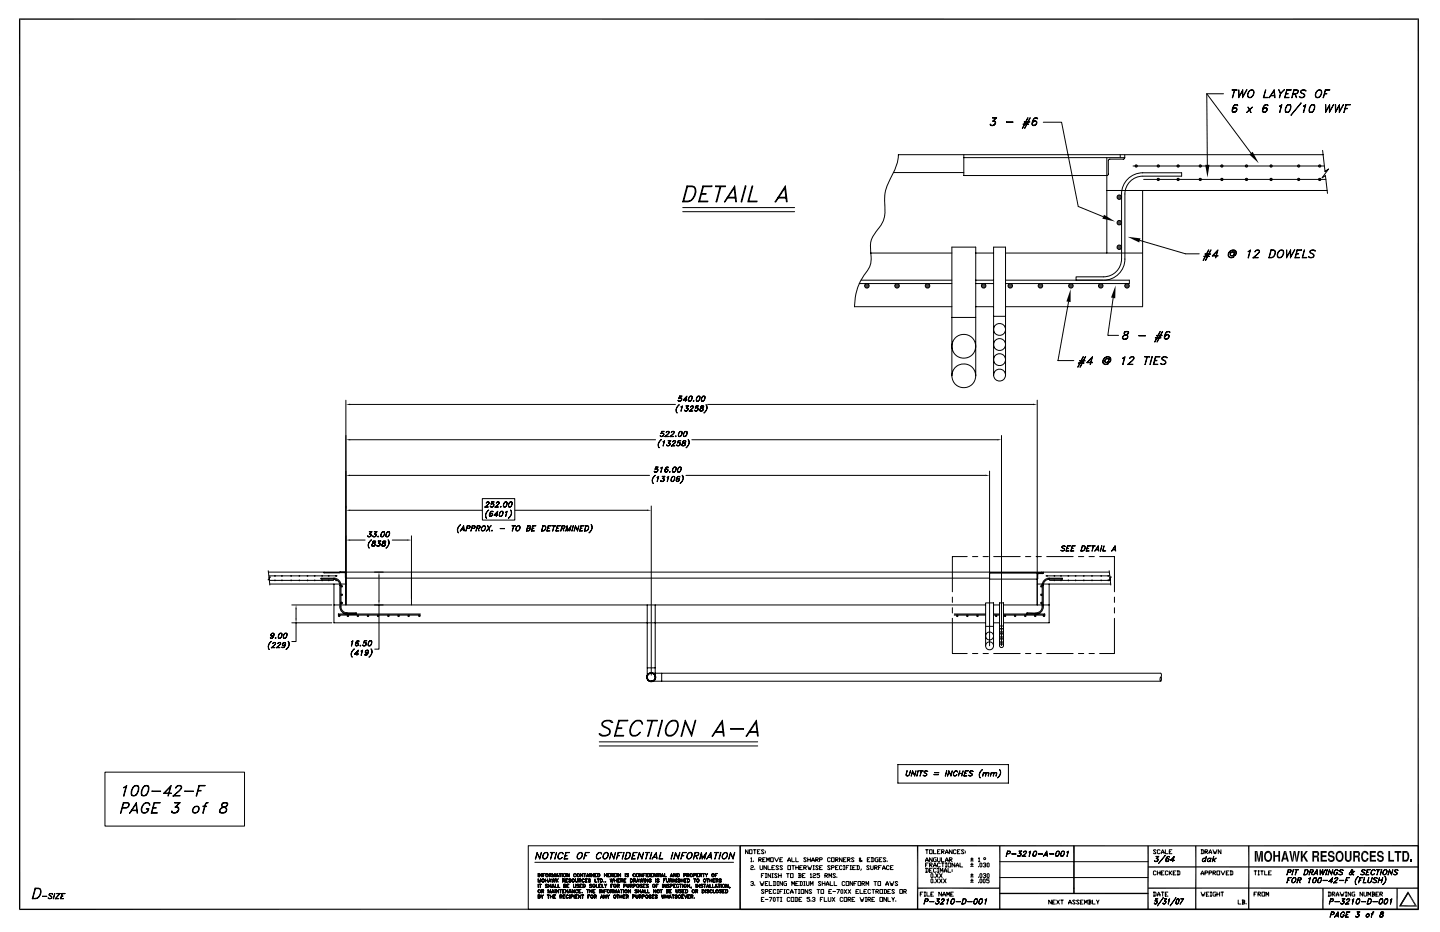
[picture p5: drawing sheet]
<svg xmlns="http://www.w3.org/2000/svg" width="432mm" height="279mm" viewBox="0 0 432 279" stroke-linecap="round" stroke-linejoin="round" font-family="sans-serif">
<path d="M5.7 5.7h419.8M5.9 5.5v267.3M425.3 5.5v267.3M275.2 253.6v19M299.8 253.6v19M344.3 253.6v19M374.4 253.6v19M425.3 253.5l-203.4 .1v19M5.7 272.6h419.8M299.8 267.9h44.5M396.7 266.3v6.3M419.5 271.6h5.5" fill="none" stroke="#000" stroke-width=".4"/>
<g fill="none" stroke="#000" stroke-width=".3">
<path d="M297 37.3l.2 .3M297.8 36.2a.75 .75 0 0 1 .8 .8 .75 .75 0 0 1-.9 .7l-.7-.1v-.4a.69 .69 0 0 0 1.1 .2l.3-.3M298.2 36.3l.2 .2a.88 .88 0 0 1-.6 1.1M298.7 35.4l-1.1-.1h1.3l-1.1 1M298.8 35.3l-1.1 1 .6 .1 .2 .4M301.8 36.5h2zM306.8 37.2h1.7zM307.1 36.5h1.7zM308.2 35.3l-1.7 3.2zM308.9 35.3l-1.7 3.2zM309.5 37.1l.4 .5 .8-.5M309.6 36.8l.7-.5 .4 .1 .2 .4"/>
<path d="M310.2 35.5h.9M310.2 36.3l-.6 .6M310.3 35.4a2.46 2.46 0 0 0-.7 1.9l.2 .3M310.5 36.3l.3 .2a.82 .82 0 0 1-.6 1.1M311 35.4l.1 .2v-.2a1.3 1.3 0 0 0-1.6 1.5 .74 .74 0 0 0 .7 .8 .74 .74 0 0 0 .7-.8v-.4l-.5-.3-.7 .3M312.8 36.6h5.5l5 25.3 7.5 3.1M361.9 28.1l13.2 17.8M361.9 28.1l.1 21.3M361.9 28.1h5M369.5 26.9h1.4zM369.5 33.2l.5 .4 .8-.4M369.6 32.8l.7-.4 .4 .1 .2 .3"/>
<path d="M370.1 27l-.6 2.3 .7-2.3M370.2 31.6h.9M370.2 32.4l-.6 .5M370.3 31.5a2.46 2.46 0 0 0-.7 1.9l.2 .2M370.5 32.4l.3 .2a.81 .81 0 0 1-.6 1M371 31.5l.2 .2-.1-.2a1.19 1.19 0 0 0-1.6 1.2 .73 .73 0 0 0 .6 1 .73 .73 0 0 0 .8-.8l-.1-.5-.4-.1-.7 .3M371.4 26.9l.1 2.1 1.2-2.1v2.1l1.2-2.1-1.3 2.4v-2l-1.1 2zM373.8 33.7l1.8-1.6zM374.2 32.1l.9 1.6zM374.6 27.3a.83 .83 0 0 1 1.4 0 1.46 1.46 0 0 1-1.7 1.9l-.2-.8zM374.9 27.1a.69 .69 0 0 1 .7 0 .69 .69 0 0 1 .3 .7 1.15 1.15 0 0 1-1.5 1.3 1.5 1.5 0 0 1 .5-2zM378.6 33.2l.4 .4 .8-.4"/>
<path d="M378.7 32.8a.81 .81 0 0 1 1.1-.3l.1 .3M379.2 31.6h1M379.3 32.4l-.6 .5M379.4 31.5a2.46 2.46 0 0 0-.7 1.9l.2 .2M379.5 26.9l-.5 2.3 1.2 .1h-1.4zM379.6 32.4l.3 .2a.87 .87 0 0 1-.6 1M380.1 31.5l.1 .2v-.2a1.19 1.19 0 0 0-1.6 1.2 .73 .73 0 0 0 .6 1 .73 .73 0 0 0 .8-.8v-.3l-.5-.3-.8 .3M380.9 28.7h1.4M381 28.6h1.2M382.1 26.9l.3 2.4-.4-2-1.5 2zM383.7 31.8l.7-.5-.6 2.4 .4-2.1zM383.9 28l1.2-1.1-1.1 1.1-.4 1.3 .3-1.3-.5-1.1 .6 1.1"/>
<path d="M385.5 33.5h.9M385.6 28h.7l-.7 .2M385.8 26.9h1.4l-1.3 .1-.6 2.2 1.2 .1h-1.3zM386.1 31.6h.8M386.1 31.5h.9a1.43 1.43 0 0 1 0 1.5 1.43 1.43 0 0 1-1.5 .6 1.94 1.94 0 0 1 .6-2.1zM386.2 31.5l-.3 .3a1.94 1.94 0 0 0-.3 1.8M386.9 31.5v1.2l-.6 .9M387.8 28a.95 .95 0 0 0 1.4-.9l-1.1-.1-.8 2.3 .7-2.4 1.3 .2a1.04 1.04 0 0 1-1.5 1.1M388.3 28.2l.5 1.1-.4-1.1M390 27.3a1.08 1.08 0 0 1 1.6 0l-.3-.2a.78 .78 0 0 0-1.2 .5l1.1 .8a.89 .89 0 0 1-.6 .9 .89 .89 0 0 1-1-.3 .86 .86 0 0 0 .9 .2 .86 .86 0 0 0 .6-.8l-1-.6zM390.1 30.9l-3 3.6zM390.9 31.8l.7-.5-.7 2.4 .5-2.1z"/>
<path d="M392.7 33.5h.9M393.2 31.6h.9M393.2 31.5a.66 .66 0 0 1 1.1 .3l-.1 .6a1.38 1.38 0 0 1-1.2 1.3l-.4-.1v-.9zM393.3 31.5l-.3 .3a1.94 1.94 0 0 0-.2 1.8M394 31.5a1.94 1.94 0 0 1-.6 2.1M394.9 27.3l.3-.3a.74 .74 0 0 1 .9 0 .74 .74 0 0 1 .3 .8 1.19 1.19 0 0 1-.6 1.3 1.19 1.19 0 0 1-1.3-.1l-.1-.6zM395.2 27.1a.67 .67 0 0 1 .8 0 .67 .67 0 0 1 .2 .7 1.15 1.15 0 0 1-1.5 1.3 1.56 1.56 0 0 1 .5-2zM397.2 28h.7l-.7 .2M397.4 26.9h1.4l-1.3 .1-.8 2.3zM397.5 31.3l.1 2.1 1.1-2.1v2.1l1.2-2.1-1.3 2.4v-2l-1.1 2zM400.4 31.3l.1 2.1 1.2-2.1v2.1l1.2-2.1-1.3 2.4v-2l-1.1 2zM403.4 32.5h.7l-.7 .1"/>
<path d="M403.6 31.3h1.3l-1.2 .2-.8 2.2zM206 55.8h1.6a1.47 1.47 0 0 1 1.1 1.8 3.2 3.2 0 0 1-4 2.9zM206.2 56h1.3l.7 .2a2.99 2.99 0 0 1-1.8 4.1h-1.4zM210.4 58h1.4l-.1 .3h-1.4M210.8 55.8h2.7l-.1 .2h-2.5l-1.1 4.3h2.5l-.1 .2h-2.7zM214.6 55.8h3l-.1 .2h-2.9zM215.9 56l-1.2 4.5h.2l1.3-4.5M218 59.4h2.7M218.2 59.1h2.3M220.3 55.8l.5 4.7h-.2l-.5-4.1-2.7 4.1h-.2zM223.5 55.8h.2l-1.3 4.7h-.2zM225.5 55.8h.2l-1.2 4.5h2.5v.2h-2.8z"/>
<path d="M233.2 59.4h2.7M233.5 59.1h2.2M235.5 55.8l.6 4.7h-.3l-.5-4.1-2.7 4.1h-.2zM267.9 51.7h21.1M289 46.4v6.2h43.1l.2-.4 .2-4.4 4.5-.1 .3-.4v-.9M289 47.3h48.3M331.9 57.1h66.1M331.9 47.3v28.6M335.9 46.4v.9M336.3 58.1v19.5a5.4 5.4 0 0 1-5.4 5.4h-8.2v1M339.7 49.8h57.4M342.6 51.8h11.7v1h-11.6a5.4 5.4 0 0 0-5.4 5.4v19.5"/>
<path d="M342.6 57.1v34.8h-41.1M342.7 51.8a6.4 6.4 0 0 0-6.4 6.4M342.9 53.8h54.7M396.6 45.1l.7 6.3 1.1-.7-2 2.6 1-.6 .7 5.3M396.7 46.4h-127.3a20.1 20.1 0 0 1-3 8.4 14.3 14.3 0 0 0-1 8v.8a8.2 8.2 0 0 1-2.5 5.6 7.1 7.1 0 0 0-1.8 6.5 7.2 7.2 0 0 1-2 6.8 16 16 0 0 0-2.9 9.4h29.2M204.7 62.2h33.6M204.7 63.5h33.6M261.1 75.9h24.3M292.6 75.9h5.3M301.5 75.9h41.1M337.3 77.6a6.4 6.4 0 0 1-6.4 6.4M341.8 72.1l13.7 4h4.1"/>
<path d="M361 76.8h1.7zM361.3 76.1h1.7zM362.4 74.9l-1.7 3.2zM363.1 74.9l-1.7 3.2zM363.6 76.6l1.6 .1h-1.7l1.7-1.8-.6 2.4 .4-2.1-1.4 1.5M368.7 75.4a1.05 1.05 0 0 1 1.3-.5 1.05 1.05 0 0 1 .7 1.3l-.6 .5-.2-.2 .3-1-.1 1.1a.91 .91 0 0 0 .3-1.4 .91 .91 0 0 0-1.4 0 1.12 1.12 0 0 0-.1 1.9l1.1-.1a1.03 1.03 0 0 1-1.6-.1 1.03 1.03 0 0 1 .3-1.5zM369.1 75.7l.7-.2 .3 .3a.61 .61 0 0 0-.9-.1 .61 .61 0 0 0 0 .9l.7-.2a.61 .61 0 0 1-1 .1zM374.3 75.4l.7-.5-.6 2.4 .4-2.2zM375.9 77.2l1.4 .1h-1.6l1.3-1.1 .6-.8-.3-.4h-.4l-.6 .5a.73 .73 0 0 1 .7-.6 .73 .73 0 0 1 .7 .5l-.6 .8-1.3 1.1M381.1 74.9a.94 .94 0 0 1 1.4 .9l-.4 .9a1.42 1.42 0 0 1-1.6 .6zM381.2 75h.7a1.2 1.2 0 0 1 .4 1.4 1.2 1.2 0 0 1-1.2 .8h-.5zM383.4 75.3a.85 .85 0 0 1 1.5-.1 1.45 1.45 0 0 1-1.7 2l-.2-.8z"/>
<path d="M383.8 75.1h.9a1.29 1.29 0 0 1-.1 1.5 1.29 1.29 0 0 1-1.3 .5 1.47 1.47 0 0 1 .5-2zM385.8 74.9l.1 2.1 1.1-2.1v2.1l1.3-2.1-1.4 2.4v-2.1l-1.1 2.1zM388.7 76.1h.7l-.7 .1M388.9 74.9h1.4l-1.3 .1-.5 2.2 1.2 .1h-1.4zM391.1 74.9l-.5 2.3 1.2 .1h-1.3zM392.8 75.2a1.11 1.11 0 0 1 1.6 0l-.5-.2-1 .2v.5l.8 .4 .3 .5a.95 .95 0 0 1-.7 .7 .95 .95 0 0 1-.9-.3h.2a.81 .81 0 0 0 1.3-.4l-.1-.3-.9-.5zM257.6 85h27.8M258.1 84h27.3M285.4 95.2h7.2M292.6 84h5.3M292.6 85h5.3M292.6 91.9h5.3"/>
<path d="M297.9 94.8h3.6M301.5 84h37.1v1h-37.1M320.4 90.5l-3.2 17.6h4.8M333.8 89.3l-1.6 11.2h3.2M337.2 99.6h1.2M337.3 99.5l-.3 .4 .2 .3a.81 .81 0 0 1 .8 1.2l-.8 .3-.5-.2a.98 .98 0 0 1 1.1-1.1l.6-.5v-.4zM337.4 99.5l-.2 .6 .6 .3a.78 .78 0 0 1 0 1.3 .78 .78 0 0 1-1.2-.6l.5-.6 1-.4 .2-.6M347.9 99.4l-1.7 3.1zM348.5 99.4l-1.6 3.1zM349.8 99.6h1M350 99.5l-.3 .3a1.38 1.38 0 0 0-.2 1.8M350.7 99.5l.1 .2v-.2a1.21 1.21 0 0 0-1.6 1.2 .74 .74 0 0 0 .5 1 .74 .74 0 0 0 .9-.8l-.2-.5a.77 .77 0 0 0-1.1 .2"/>
<path d="M103.7 120v61.4M204.2 119.3l.1 .5-.4 .4M204.4 119.6l-.3-.3-.6 .1 .3-.7h.8l-.7 .1-.3 .5 .4-.1a.55 .55 0 0 1 .2 .9 .55 .55 0 0 1-.9-.1l.6 .2 .4-.3M204.9 119.8l1.1 .1h-1.1l1.1-1.2-.4 1.6 .3-1.4-1 1M206.9 118.9h.6M206.9 118.8l.4-.1a.89 .89 0 0 1 .1 1.1 .89 .89 0 0 1-.9 .4l-.1-.6zM207 118.8l-.4 .6v.8M207.4 118.8l.1 .6-.5 .8M209.2 118.9h.6M209.2 118.8l.4-.1a.89 .89 0 0 1 .2 1.1 .89 .89 0 0 1-.9 .4l-.1-.6zM209.3 118.8l-.4 .6v.8M209.8 118.8v.6l-.4 .8"/>
<path d="M210.7 118.8l.4-.1a.89 .89 0 0 1 .2 1.1 .89 .89 0 0 1-.9 .4l-.1-.6zM210.7 118.9h.6M210.8 118.8l-.4 .8v.6M211.3 118.8v.6l-.4 .8M285.4 112.6v-38.5h7.2v38.5M297.9 112.5v-38.4h3.6v38.4M311 120v61.4M323.4 108.8h1.7zM323.7 108.1h1.7zM324.8 106.9l-1.7 3.2zM325.5 106.9l-1.7 3.2zM326 108.6l1.6 .1h-1.7l1.7-1.8-.6 2.4 .4-2-1.4 1.4"/>
<path d="M331 107.5a1.09 1.09 0 0 1 1.3-.6 1.09 1.09 0 0 1 .8 1.3l-.6 .5-.2-.2 .3-1-.2 1a.74 .74 0 0 0 .7-.7 .74 .74 0 0 0-.7-.8 1.29 1.29 0 0 0-1.4 .6 1.29 1.29 0 0 0 .1 1.5l.7 .1 .6-.3a1.06 1.06 0 0 1-1.7-.1v-.8zM331.5 107.7l.4-.2 .5 .1 .1 .2-.1-.1a.66 .66 0 0 0-1 .2l-.1 .4a.59 .59 0 0 0 1 .1 .63 .63 0 0 1-1 .1zM336.6 101.4l.3 .2M336.7 107.4l.7-.5-.7 2.4 .5-2.2zM338 101.4l-.4 .2M338.2 109.2l1.5 .1h-1.6l1.8-1.7-.2-.6h-.4l-.6 .5 .2-.4 .4-.2 .7 .1 .1 .4-.2 .4-1.7 1.5M341.5 100.6h1.9zM343.3 106.9h1.4zM343.9 107l-.6 2.3 .7-2.3M345.4 106.9l-.6 2.4zM346.3 108h.6l-.7 .2M346.5 101.2h1.6z"/>
<path d="M346.5 106.9h1.3l-1.3 .1-.5 2.2 1.2 .1h-1.4zM346.8 100.5h1.7zM348.4 107.3a1.08 1.08 0 0 1 1.6 0l-.5-.3-.8 .1-.2 .4 .2 .3a.79 .79 0 0 1 .9 1 .79 .79 0 0 1-1.2 .5l-.4-.4a.85 .85 0 0 0 .9 .3 .85 .85 0 0 0 .5-.8l-.9-.6zM349.2 101.2l.4 .4 .8-.4M349.3 100.8a.81 .81 0 0 1 1.1-.3l.1 .3M349.8 100.4l-.6 .5M350.2 100.4l.3 .2a.87 .87 0 0 1-.6 1M105 131.8h91.6M105 121.2h97.5M197.9 132.1l.4-.3-.3 .3a1.68 1.68 0 0 0-.3 2.1 1.43 1.43 0 0 1 .2-2.1zM198 130.7l.2 .1M198.8 129.9l.2 .4-.4 .5"/>
<path d="M198.8 132.4l.5-.3-.5 1.6 .4-1.5zM199 130.2l-.3-.3-.5 .1 .2-.7h.8l-.7 .1-.2 .5h.6a.6 .6 0 0 1-.1 .9 .6 .6 0 0 1-.8-.2l.5 .2 .4-.3M199.5 130.8l.9 .1h-1l1.2-1.1-.1-.4-.7 .3 .1-.2 .7-.1v.5l-1.1 1M199.9 133.5l.2 .1M200.5 132.7a.49 .49 0 0 1 .5 .6 .49 .49 0 0 1-.6 .4l-.5-.3 .5 .2 .5-.3M200.7 132.8l.2 .4-.4 .4M201 130.8l1 .1h-1.1l1.2-1.1-.1-.4-.7 .3 .1-.2 .7-.1 .1 .4-1.2 1.1M201.1 132.2l-.7-.1h.8l-.7 .7M201.1 132.1l-.7 .7 .5 .3M201.4 133.6l1 .1h-1.1l1.2-1.3-.1-.2-.7 .2 .4-.3 .4 .1v.5l-1.1 1M202.5 130.7h.3zM202.6 130.7h.1"/>
<path d="M202.9 133.5l.2 .1M203.3 121.7l.4-.3-.4 .3a1.7 1.7 0 0 0-.2 2.1 1.42 1.42 0 0 1 .2-2.1zM203.4 120.1l.2 .1M203.5 130.7h.6M203.8 132.7l.1 .5-.4 .4M203.9 129.5h.5M203.9 129.4l.4-.1a.9 .9 0 0 1 .1 1 .9 .9 0 0 1-.9 .5v-.8zM203.9 129.4l-.4 .8 .1 .6M204 133l-.3-.3-.6 .1 .3-.7h.8l-.7 .1-.3 .5h.7a.6 .6 0 0 1-.1 .8 .6 .6 0 0 1-.9-.1l.5 .2 .5-.3M204.2 122l.5-.3-.5 1.6 .4-1.5zM204.4 129.4l.1 .6-.5 .8M204.5 133.5l.2 .1"/>
<path d="M204.9 132.2h.7M204.9 132.2l-.1 .4 .6 .3v.5l-.9 .1a.85 .85 0 0 1 1-.8l.2-.4-.2-.2zM205 132.2l-.2 .3 .2 .2a.49 .49 0 0 1 .5 .5 .49 .49 0 0 1-.5 .5l-.5-.1a.8 .8 0 0 1 .9-1l.2-.4M205 130.7h.6M205.3 123l.2 .2M205.4 129.5h.6M205.4 129.4l.4-.1a.89 .89 0 0 1 .1 1 .89 .89 0 0 1-.9 .5l-.1-.6zM205.4 133.5l-.3 .1M205.5 129.4l-.5 .8 .1 .6M205.9 122.3a.49 .49 0 0 1 .5 .5 .49 .49 0 0 1-.6 .5l-.6-.3 .6 .2 .4-.3M205.9 129.4l.1 .6-.5 .8M206.1 122.3l.1 .5-.4 .4"/>
<path d="M206.4 131.8a1.58 1.58 0 0 1-.7 2.4l.3-.3a1.71 1.71 0 0 0 .4-2.1zM206.5 121.8l-.8-.1h.9l-.8 .6M206.5 121.7l-.7 .6 .5 .3M206.5 120.2h.6M206.8 123.2l.9 .1h-1l1.2-1.3-.4-.2-.4 .2a.48 .48 0 0 1 .4-.3 .48 .48 0 0 1 .5 .3l-1.3 1.3M207.5 131.8h91.5M207.9 120.2h.2zM208 120.2h.1M208.3 123l.2 .2M208.9 120.2h.6M209.1 122.3l.2 .5-.4 .4M209.3 122.6l-.3-.3h-.5l.2-.6h.8l-.7 .1-.2 .5 .3-.1a.55 .55 0 0 1 .3 .9 .55 .55 0 0 1-.9-.1l.5 .2 .5-.3"/>
<path d="M209.8 123l.2 .2M210.2 121.8h.8M210.2 121.8l-.1 .4 .7 .4v.3l-.5 .3-.4-.1a.76 .76 0 0 1 .8-.8l.3-.5zM210.3 121.8l-.1 .2 .1 .3a.49 .49 0 0 1 .6 .4 .49 .49 0 0 1-.5 .6l-.5-.1a.8 .8 0 0 1 .9-1l.1-.4M210.4 120.2h.6M210.7 123l-.2 .2M211.7 121.4a1.62 1.62 0 0 1-.6 2.4l.3-.3a1.65 1.65 0 0 0 .3-2.1zM212.2 121.2h97.6M300.3 130.6v62.9M105 142.5h89.8M105 153h39.6M110.9 160a.5 .5 0 0 1 .5 .5 .5 .5 0 0 1-.6 .5l-.5-.1-.1-.2 .6 .2 .5-.3"/>
<path d="M111.5 159.4h-.8h.9l-.8 .7M111.5 159.4l-.7 .7h.4l.1 .3M112.4 160h.1a.54 .54 0 0 1 .1 .9 .54 .54 0 0 1-.8-.2l.5 .2 .5-.3M113 159.4h-.8h.9l-.7 .7M113 159.4l-.7 .7h.4l.1 .3M114.6 159.4h.4a.89 .89 0 0 1 .2 1 .89 .89 0 0 1-.9 .5l-.1-.6zM114.6 159.5h.6M114.7 159.4l-.4 .9v.6M115.2 159.4l.1 .7-.5 .8M116.1 159.5h.7M116.2 159.4h.4a.89 .89 0 0 1 .1 1 .89 .89 0 0 1-.9 .5l-.1-.6zM116.2 159.4l-.4 .9v.6"/>
<path d="M116.7 159.4l.1 .7-.5 .8M137.7 157.6l.4-.3-.3 .3a1.72 1.72 0 0 0-.3 2.1 1.45 1.45 0 0 1 .2-2.1zM138.3 158.8h.9M138.4 158.7h.7M139 157.6l.2 1.6-.2-1.4-1 1.4zM140 158.3h.8l.1-.5-.7-.1-.5 1.5 .4-1.6 .9 .2-.3 .5-.7 .1M141.5 158.3h.8l.1-.5-.7-.1-.5 1.5 .4-1.6 .8 .1-.1 .6-.8 .1M143 158.3h.8l.1-.5-.7-.1-.5 1.5 .4-1.6 .9 .2-.2 .5-.8 .1M143.4 158.4l.3 .8-.3-.8M144.6 158l.5-.3a.75 .75 0 0 1 .4 .9 .75 .75 0 0 1-.8 .5l-.3-.5zM144.6 149.5h9.7l.1 6.4h-9.7zM144.7 157.8l.6-.2a.92 .92 0 0 1 .2 1.1 .92 .92 0 0 1-1 .4 .98 .98 0 0 1 .2-1.3z"/>
<path d="M145.5 152h1h-1.1l1.2-1.3-.4-.2-.4 .3a.48 .48 0 0 1 .4-.4 .48 .48 0 0 1 .5 .3l-1.2 1.3M146.2 153.2l.4-.3-.4 .3a1.7 1.7 0 0 0-.3 2.2 1.48 1.48 0 0 1 .3-2.2zM146.2 157.6l.7 1.6zM146.8 154.5l.3 .2 .5-.2M146.8 154.2l.5-.3 .4 .3M147 151.8l.2 .2M147.2 153.4h.6M147.2 153.9l-.4 .4M147.2 157.6l-1.4 1.6zM147.3 153.3l-.5 1 .2 .4M147.4 159h.3l-.2 .2zM147.4 153.9l.2 .5-.4 .3"/>
<path d="M147.5 159h.1M147.7 153.3l.2 .2-.1-.2a.87 .87 0 0 0-1 .5 .87 .87 0 0 0 .2 1 .51 .51 0 0 0 .7-.3 .51 .51 0 0 0-.4-.7l-.4 .3M147.8 151l.2 .6-.4 .4M148.1 151.3l-.3-.3-.6 .1 .3-.7h.7l-.7 .1-.2 .5h.4a.55 .55 0 0 1 .2 .8 .55 .55 0 0 1-.9-.1l.5 .3 .5-.4M148.2 154.4l1.1 .1h-1.2l1.2-1.3-.4 1.6 .2-1.3-.9 1M148.5 152h1h-1.1l1.3-1.3-.5-.2-.4 .3a.48 .48 0 0 1 .5-.4 .48 .48 0 0 1 .5 .3l-1.3 1.3M149.8 154.7h.6M150 158.4h1.3zM150.1 151.9h.2zM150.1 151.9h.1M150.2 153.4h.5M150.2 153.3l.4-.1a.9 .9 0 0 1 .1 1.1 .9 .9 0 0 1-.9 .4v-.8z"/>
<path d="M150.2 153.3l-.4 .8 .1 .6M150.7 153.3l.1 .6-.5 .8M151 151.9h.6M151.4 150.6h.6M151.4 150.5h.6v.8a.7 .7 0 0 1-1 .7v-.9zM151.5 150.5l-.5 .8 .1 .7M151.6 153.5l.5-.3-.5 1.6 .4-1.4zM151.9 150.5v.8l-.4 .7M152.5 151.9h.6M152.9 150.6h.6M152.9 150.5h.6v.8a.71 .71 0 0 1-1 .7v-.7zM153 150.5l-.4 .6v.9"/>
<path d="M153.1 152.9a1.6 1.6 0 0 1-.7 2.5l.4-.4a1.7 1.7 0 0 0 .3-2.1zM153.4 150.5l.1 .6-.4 .9M153.6 157.6h1zM154 157.7l-.4 1.5 .5-1.5M154.4 153h39.6M155.1 157.7l.3-.1a.82 .82 0 0 1 .6 1 .82 .82 0 0 1-1 .6l-.3-.6zM155.2 157.8l.2-.1a.75 .75 0 0 1 .5 .9 .75 .75 0 0 1-.9 .5l-.3-.5zM158.1 158.3h.8l.1-.5-.7-.1-.4 1.4 .8-.1 .1-.5-.7-.1M158.7 158.3l.3 .4-.2 .3-1 .2 .5-1.6 .8 .2-.1 .5-.4 .1M159.6 158.3h.5l-.5 .1M159.8 157.6h.9l-.9 .1-.4 1.4 .9 .1h-1zM162.8 157.6a.8 .8 0 0 1 .9 .7 .8 .8 0 0 1-.8 .9h-.5z"/>
<path d="M162.9 157.7h.4a.84 .84 0 0 1 .2 1.1 .84 .84 0 0 1-1 .3zM164.3 158.3h.4l-.5 .1M164.4 157.6h.9l-.9 .1-.3 1.4 .8 .1h-.9zM165.7 157.6h.9zM166.1 157.7l-.4 1.5 .5-1.5M167 158.3h.4l-.4 .1M167.1 157.6h.9l-.8 .1-.4 1.4 .8 .1h-.9zM168.4 158.3h.8l.1-.5-.7-.1-.5 1.5 .5-1.6 .8 .2-.1 .5-.9 .1M168.8 158.4l.3 .8-.3-.8M170.1 157.6l.2 1.4 1-1.4-.5 1.6 .3-1.2-.9 1.2-.2-1.2-.4 1.2zM171.9 157.6l-.5 1.6zM172.6 157.6l.6 1.4 .4-1.4-.4 1.6-.6-1.4-.5 1.4z"/>
<path d="M174.1 158.3h.4l-.4 .1M174.2 157.6h.9l-.8 .1-.4 1.4 .8 .1h-.9zM175.7 157.6a.8 .8 0 0 1 .9 .7 .8 .8 0 0 1-.8 .9h-.6zM175.7 157.7h.5a.86 .86 0 0 1 .1 1 .86 .86 0 0 1-1 .4zM177.2 157.3a1.65 1.65 0 0 1-.6 2.4l.3-.3a1.67 1.67 0 0 0 .3-2.1zM195.3 151.7v50.7M196.1 142.8l.4-.3-.3 .3a1.7 1.7 0 0 0-.3 2.1 1.46 1.46 0 0 1 .2-2.1zM196.2 141.4l.2 .1M197 140.6l.2 .4-.4 .5M197.1 143.1l.4-.3-.4 1.6 .3-1.5zM197.3 140.9l-.3-.3-.6 .1 .3-.7h.7l-.7 .1-.2 .5h.6a.6 .6 0 0 1-.1 .8 .6 .6 0 0 1-.8-.1l.5 .2 .5-.3M198.1 144.1l.2 .2"/>
<path d="M198.2 140.3l.4-.3-.4 1.6 .3-1.5zM198.6 143.5l.6 .3M198.7 143.4a.49 .49 0 0 1 .5 .5 .49 .49 0 0 1-.6 .5l-.5-.3 .5 .2 .5-.3M198.9 143.5l.2 .4-.4 .4M199.3 142.9l-.7-.1h.8l-.7 .7M199.3 142.8l-.7 .7M199.4 141.2l.3 .3 .5-.3M199.4 141l.5-.3 .4 .3M199.8 140.1h.6M199.8 140.7l-.4 .4M199.9 140.1l-.2 .2a.86 .86 0 0 0-.1 1.2M200 140.7l.2 .4-.4 .4"/>
<path d="M200.1 143.1l.5-.3-.6 1.6 .4-1.5zM200.3 140.1l.1 .1a.8 .8 0 0 0-1 .3 .8 .8 0 0 0 .2 1.1l.4-.1a.47 .47 0 0 0 .3-.5 .47 .47 0 0 0-.4-.4l-.4 .2M200.7 141.4h.3zM200.8 141.4h.1M201.3 144.2h.6M201.6 142.9h.6M201.7 142.9l.4-.1a.89 .89 0 0 1 .1 1 .89 .89 0 0 1-.9 .5l-.1-.6zM201.7 141.4h.6M201.7 142.9l-.4 .6 .1 .8M202.1 140.1h.6M202.1 140.1l.4-.1a.89 .89 0 0 1 .1 1 .89 .89 0 0 1-.9 .5l-.1-.6zM202.2 140.1l-.4 .6v.8"/>
<path d="M202.2 142.9v.6l-.4 .8M202.6 140.1l.1 .6-.5 .8M202.8 144l.3 .3 .5-.3M202.9 143.8l.4-.3 .4 .3M203.2 141.4h.6M203.2 142.9h.6M203.2 143.5l-.4 .3M203.3 142.9l-.5 .9 .2 .5M203.5 143.5l.1 .4-.4 .4M203.6 140.1h.6M203.6 140.1l.4-.1a.89 .89 0 0 1 .2 1 .89 .89 0 0 1-1 .5l-.1-.6zM203.7 140.1l-.5 .8 .1 .6"/>
<path d="M203.8 142.9l.1 .1v-.1a.9 .9 0 0 0-1 .4 .9 .9 0 0 0 .2 1.1 .5 .5 0 0 0 .6-.4 .5 .5 0 0 0-.4-.6l-.4 .2M204.1 140.1l.1 .6-.4 .8M204.6 142.5a1.62 1.62 0 0 1-.7 2.4l.4-.3a1.7 1.7 0 0 0 .3-2.1zM205.7 142.5h89.8M296.7 141.2v52.4M80.4 171.1l.3 2.1 .3-.3-.6 .9 .3-.2 .2 1.8M80.5 171.5h252.2M80.6 172.6h20.5M80.8 174h19.2M80.9 175.1h22.8M82.4 172.6l.1 .1zM87.2 172.6l.2 .1z"/>
<path d="M87.2 173.9l.2 .2zM89.7 172.6l.1 .1zM89.7 173.9l.1 .2zM92.1 172.6l.2 .1zM92.1 173.9l.2 .2zM94.3 172.6l.2 .1zM94.3 173.9l.2 .2zM96.5 172.6l.2 .1zM96.5 173.9l.2 .2zM97.2 171.5v.2h4.7v-.2l1.5 .2 .3 1.6h193M100.1 175.1v11.6h195.5M100.7 172.6l.2 .1z"/>
<path d="M100.7 173.9l.2 .2zM105 161.9h4.5M110.3 160.7l.2 .2M111 162.2l.4-.3-.4 .3a1.7 1.7 0 0 0-.3 2.1 1.44 1.44 0 0 1 .3-2.1zM111.1 160.1l.2 .3-.5 .5M111.5 163.5l.2 .2M111.8 160.7l.2 .2M111.9 162.3h.7M111.9 162.2l-.1 .5 .6 .3v.5l-.9 .1a.85 .85 0 0 1 .9-.8l.2-.6zM112 162.2l-.2 .5 .7 .4a.52 .52 0 0 1-.4 .7 .52 .52 0 0 1-.6-.6l.9-.5 .2-.5M112.4 163.5l-.3 .2M112.6 160.1l.2 .3-.4 .5"/>
<path d="M113 163.5l.2 .2M113.3 160.8h.2l-.1 .2zM113.4 160.8h.1M113.6 162.8h.1a.55 .55 0 0 1 .1 .8 .55 .55 0 0 1-.9-.1h.1M113.6 172.8v7.3M113.8 162.9l.2 .3-.5 .5M113.9 163.4l-.4 .3-.5-.2M114.2 162.2h-.8h.8l-.7 .7M114.2 162.2l-.7 .7 .5 .3M114.3 160.8h.6M114.5 163.5l.2 .2M114.9 162.3h.7"/>
<path d="M114.9 162.2l-.1 .5 .7 .4v.3l-.5 .3-.5-.1a.85 .85 0 0 1 .9-.8l.3-.6zM115 162.2l-.1 .5a.57 .57 0 0 1 .6 .6 .57 .57 0 0 1-.8 .5l-.3-.3 .4-.6a.7 .7 0 0 0 .8-.7M115.4 163.5l-.3 .2M115.8 160.8h.6M116.4 161.9a1.64 1.64 0 0 1-.7 2.4l.4-.3a1.71 1.71 0 0 0 .3-2.1zM117.6 161.9h4.5M123.4 160.6v20.8M285.6 179v1.6M290 166.9h-4.4v10.5M291.6 166.9h1.6M294.8 166.9h1.6M298 166.9h7.9"/>
<path d="M307.5 166.9h1.6M310.7 166.9h1.6M311 175.1h22.1M312.2 178.1l.3 .1-.1 .3-.3-.2zM312.4 171.5v.3M312.8 171.5v.3h-16.1M312.8 171.8l-1.6 .2-.2 1.6h-14.3M313.6 172.6h19.2M313.9 166.9h7.9M313.9 172.6l.1 .1zM314.6 173.3h3.9v.4h-4.4a1.75 1.75 0 0 0-1.3 1.8v6.5a2.16 2.16 0 0 1-2.1 2.1M314.6 175.1v11.6h-13.7"/>
<path d="M314.6 173.3a2.13 2.13 0 0 0-2.1 2.2v6.4a2.36 2.36 0 0 1-3.1 1.9l-1.4-.1v.4M314.7 174h18.2M316.1 173.9l.2 .2zM316.1 172.6l.2 .1zM318.1 173.9l.1 .2zM318.1 172.6l.1 .1zM318.4 163.9l.5-.3 .6 .3-.7-.2-.4 .3 .8 .6v.4l-.5 .2-.6-.2a.58 .58 0 0 0 .7 .1 .58 .58 0 0 0 .3-.5l-.6-.4zM320 164.4h.4h-.5M320.1 163.7l.9-.1zM320.1 163.7l-.4 1.4 .8 .1h-.9zM320.3 172.6l.2 .1zM320.3 173.9l.2 .2z"/>
<path d="M321.4 164.4h.4h-.4M321.5 163.6h.9l-.8 .1-.4 1.4 .8 .1h-.9zM322.5 172.6l.1 .1zM322.5 173.9l.1 .2zM323.4 166.9h1.6M324.5 163.6a.81 .81 0 0 1 1 .8 .81 .81 0 0 1-1 .8h-.4zM324.6 163.7a.78 .78 0 0 1 .8 1 .78 .78 0 0 1-1.2 .4zM324.9 172.6l.2 .1zM324.9 173.9l.2 .2zM326 164.4h.5h-.5M326.1 163.6h.9l-.8 .1-.4 1.4 .8 .1h-.9zM326.6 166.9h1.5"/>
<path d="M327.4 172.6l.1 .1zM327.4 163.6h1zM327.9 163.7l-.5 1.5 .5-1.5M328.5 164.8h.9M328.6 164.8h.8M329.3 163.6l.2 1.6-.3-1.3-.9 1.3zM329.7 166.9h4.5v10.5M330.1 173.9l.2 .2zM330.1 172.6l.2 .1zM330.4 163.6l-.5 1.6zM331 163.6l-.3 1.5 .8 .1h-.9zM332.2 173.9l.2 .2z"/>
<path d="M332.2 172.6l.2 .1zM332.6 171.1l.2 2.1 .4-.3-.7 .9 .4-.2 .2 1.8M333.6 164.8h.9M333.7 164.8h.8M334.2 179v1.6M334.4 163.6l.2 1.6-.3-1.3-1 1.3zM81 192.6l.4-.3-.3 .3a1.71 1.71 0 0 0-.3 2.1h-.1a1.61 1.61 0 0 1 .3-2.1zM81.1 191.2h.6M81.3 190.4l.3 .3 .5-.3M81.3 190.2l.5-.3 .3 .3M81.4 194.1l1 .1h-1.1l1.3-1.2-.2-.3-.7 .3 .2-.3h.7l-.1 .5-1.1 1M81.7 189.9l-.4 .4 .2 .4"/>
<path d="M81.9 189.9l.2 .4-.5 1M82 190.5l-.7 .2a.53 .53 0 0 1 .2-.8 .53 .53 0 0 1 .7 .2l-.1 .6a.71 .71 0 0 1-1 .6l-.1-.1 .2 .1M82.1 190.3l-.4 .4M82.6 191.2l.2 .1zM82.6 191.2h.1M83 194.1l.9 .1h-1l1.2-1.2-.2-.3-.6 .3 .1-.3h.7l.1 .3-1.3 1.2M83.5 191.2h.6M83.9 189.9h.6M83.9 189.9l.6-.1v.9a.7 .7 0 0 1-1 .6l-.1-.6zM84 189.9l-.5 .8 .1 .6M84.4 189.9l.1 .6-.5 .8M84.6 194h.6"/>
<path d="M84.7 193.2l.3 .3 .6-.3M84.8 193l.4-.3 .4 .3M85 191.2h.6M85.2 192.7l-.4 .3 .1 .5M85.4 189.9h.6M85.4 192.7a.96 .96 0 0 1-.3 1.4M85.4 189.9l.4-.1a.9 .9 0 0 1 .2 1 .9 .9 0 0 1-1 .5v-.6zM85.5 189.9l-.5 .8 .1 .6M85.5 193.3a.5 .5 0 0 1-.8 0 .51 .51 0 0 1 .3-.6 .51 .51 0 0 1 .6 .4l-.1 .4a.7 .7 0 0 1-1 .6h.1M85.6 193.1l-.4 .4M85.9 189.9l.1 .6-.4 .8M86.4 192.3a1.6 1.6 0 0 1-.7 2.4l.4-.3a1.7 1.7 0 0 0 .3-2.1z"/>
<path d="M87.5 181.4h12M87.5 186.7h12M88.8 186.7v5.6h-1.3M88.8 182.6v2.8M100.1 181.4h195.5M104 184.1a2.13 2.13 0 0 1-2.1-2.1v-6.5a1.82 1.82 0 0 0-1.8-1.8h-3.9v-.4h3.9a2.16 2.16 0 0 1 2.2 2.1v6.5a1.8 1.8 0 0 0 1.7 1.8h2.8v.4h-2.7M105.4 192.4l.5-.3-.5 1.6 .3-1.5zM105.8 194.9l.5-.3-.4 .3a1.7 1.7 0 0 0-.3 2.1 1.43 1.43 0 0 1 .2-2.1zM106.4 196l1 .1h-1.1l1.2-1.2-.5 1.5 .3-1.3-.9 1M106.6 193.3l.3 .3 .5-.3M106.6 193.1l.5-.4 .4 .4M107 192.2h.6"/>
<path d="M107 192.7l-.4 .4M107.1 192.2l-.5 .9 .2 .5M107.3 192.7l.1 .5-.4 .4M107.6 192.2h.1a.96 .96 0 0 0-1 .3 .96 .96 0 0 0-.1 1.1l.3 .1 .6-.5-.1-.5-.7 .2M108 193.5h.2zM108 193.5h.1M108.3 195.2l.5-.3-.5 1.5 .3-1.4zM108.8 193.4l.2 .2M109.4 196.3h.6M109.6 195.5l.3 .3 .5-.3M109.6 192.7l.2 .4-.4 .5M109.6 195.2l.5-.3 .4 .3"/>
<path d="M109.9 193l-.4-.3h-.5l.3-.6h.7l-.7 .1-.2 .5 .3-.1a.55 .55 0 0 1 .3 .9 .55 .55 0 0 1-.9-.1l.5 .2 .5-.3M110 194.9l-.4 .5 .2 .4M110.3 194.9l.1 .5-.5 1M110.4 195.6l-.8 .2a.53 .53 0 0 1 .2-.8 .53 .53 0 0 1 .7 .2l-.1 .6a.71 .71 0 0 1-1 .6v-.2l.1 .2M110.4 195.4l-.4 .4M110.5 193.5h.6M110.8 192.2h.6M110.8 192.2l.4-.1a.9 .9 0 0 1 .2 1 .9 .9 0 0 1-1 .5v-.9zM110.9 192.2l-.5 .8 .1 .6M111.3 194.6a1.62 1.62 0 0 1-.7 2.4l.4-.3a1.7 1.7 0 0 0 .3-2.1zM111.4 192.2v.5l-.4 .9M113.6 181.4v13.2h-1.2"/>
<path d="M126 184.1h-24.5v.3h24.5M194.1 181.4v21.6M196.5 181.4v21.6M285.6 185.4v10.5h4.4M285.6 182.2v1.6M286.2 184.1h9.4M286.2 184.4h9.4M291.6 195.9h1.6M294.8 195.9h1.6M295.6 193.6v-12.9h2.3v12.9M295.6 187.8h2.3M297.9 181.4h1.8"/>
<path d="M297.9 186.7h1.8M297.9 184.1h1.8M297.9 184.4h1.8M298 195.9h7.9M299.7 193.5v-12.8h1.2v12.8M299.7 187.7h1.2M300.9 181.4h13.7M300.9 184.1h12.4v.3h-12.4M307.5 195.9h1.6M310.7 195.9h1.6M312.2 180.6l.3 .2-.1 .2-.3-.2zM313.9 195.9h7.9"/>
<path d="M323.4 195.9h1.6M326.6 195.9h1.5M334.2 185.4v10.5h-4.5M334.2 182.2v1.6M180.6 216.6a2.52 2.52 0 0 1 2.8-.5l.3 .5h-.4a1.65 1.65 0 0 0-2.6 .3l.1 .6 1 .5a1.29 1.29 0 0 1 1.2 1 1.29 1.29 0 0 1-.7 1.5 1.92 1.92 0 0 1-2.6-.5l.6 .2a2.11 2.11 0 0 0 2.3-.2l.2-.6a2.41 2.41 0 0 0-2-1.6l-.4-.7zM185.1 218.2h1.4l-.1 .2h-1.3M185.5 215.9h2.8l-.1 .2h-2.5l-1.2 4.4h2.5v.2h-2.7zM189.9 216.6a1.66 1.66 0 0 1 2.7 0l.1 .4h-.2l-.3-.6a1.91 1.91 0 0 0-2.8 1.3l-.4 1.2 .4 1.3a1.7 1.7 0 0 0 2.4-.7h.2a1.77 1.77 0 0 1-3 .5 3.3 3.3 0 0 1 .9-3.4zM194.1 200.2h2.4M194.1 215.9h3l-.1 .2h-2.9zM195.3 201.8h152.8l.2 .6-.2 .6M195.3 204.2h152.8"/>
<path d="M195.5 216.1l-1.3 4.6h.3l1.2-4.6M198.4 201.8v2.4M198.5 215.9h.2l-1.3 4.8h-.2zM200.6 216.6a1.66 1.66 0 0 1 2.7 0 3.1 3.1 0 0 1-2.9 4.1 2.36 2.36 0 0 1-.2-3.7zM201.1 216.4l.7-.3 1.1 .3a2.99 2.99 0 0 1-1.8 4.1l-1.1-.3a3 3 0 0 1 1.1-3.8zM205.5 215.9l1.8 4.1 1.1-4.1h.3l-1.3 4.8-1.9-4.1-1.1 4.1h-.2zM214.3 219.5h2.7M214.6 219.3h2.2M216.6 215.9l.5 4.8h-.2l-.5-4.1-2.7 4.1h-.2zM219.1 218.4h3.9l-.1 .2h-3.8zM224.5 219.5h2.7M224.8 219.3h2.3"/>
<path d="M226.8 215.9l.6 4.8h-.3l-.4-4.1-2.7 4.1h-.3zM347.9 203.1h.2a.74 .74 0 0 1-.1 1.1zM31.5 231.5h41.8v16.1h-41.8zM37.1 236.1l.9-.6-1 3.1 .8-2.8-.7 .4zM39.5 238.3h1.2M40.2 235.8h1.2M40.3 235.6a.89 .89 0 0 1 1.4 .5 2.09 2.09 0 0 1-1.8 2.5l-.4-.1a2.56 2.56 0 0 1 .8-2.9zM40.4 235.6a2.68 2.68 0 0 0-.8 2.9M41.3 235.6a2.66 2.66 0 0 1-.7 2.9M42.5 238.3h1.3M43.2 235.8h1.2M43.3 235.6a.89 .89 0 0 1 1.4 .5 2.09 2.09 0 0 1-1.8 2.5l-.4-.1a2.56 2.56 0 0 1 .8-2.9z"/>
<path d="M43.4 235.6a2.68 2.68 0 0 0-.7 2.9M44.3 235.6a2.66 2.66 0 0 1-.7 2.9M45.6 237.1h2.6l-2.6 .2zM49.2 237.7h2.2l-.1 .2h-2.3l2.4-2.4-.9 3.1 .6-2.7-1.9 2M52 238.5h2v.1h-2.1l1.7-1.5a1.22 1.22 0 0 0 .7-1.3l-.9-.2-.7 .6a.97 .97 0 0 1 .8-.7 .97 .97 0 0 1 1 .6l-.7 1-1.8 1.5M55.4 237.1h2.6l-2.6 .2zM59.4 237h.9v.1h-.9M59.7 235.5h1.8l-1.7 .1-1 3zM179.7 222.4h47.5M179.7 223.6h47.5M269.2 229.2h33.2v5.6h-33.2zM272 231.1l-.3 1.1 .3 .4 .5-.2 .5-1.3v.3a1.04 1.04 0 0 1-1.2 1.2l-.1-.4z"/>
<path d="M273.6 231.1l.7 1.3 .4-1.3-.4 1.5-.7-1.3-.4 1.3zM275.3 231.1l-.4 1.5zM275.8 231.1h1zM276.3 231.1l-.4 1.5 .4-1.5M277.1 231.3l.5-.2 .6 .2a.58 .58 0 0 0-.6-.2 .58 .58 0 0 0-.4 .5l.7 .5a.61 .61 0 0 1-.4 .6 .61 .61 0 0 1-.7-.3 .57 .57 0 0 0 .7 .2 .57 .57 0 0 0 .3-.6l-.6-.3zM280.1 232.2h1.2zM280.2 231.6h1.3zM283.8 231.1l-.4 1.5zM284.5 231.1l.7 1.3 .4-1.3-.4 1.5-.7-1.3-.4 1.3zM286.2 231.3l.4-.2h.4l.1 .3-.1-.1a.79 .79 0 0 0-.9 .3 .79 .79 0 0 0 .1 1l.7-.3a.55 .55 0 0 1-.6 .4 .55 .55 0 0 1-.4-.7zM287.6 231.9h.9M287.7 231.8h.9"/>
<path d="M287.8 231.1l-.4 1.5zM288.8 231.1l-.5 1.5zM289.3 231.8h.5l-.5 .1M289.5 231.1h.9h-.9l-.4 1.5h.8h-.9zM290.7 231.3l.5-.2h.5l.1 .2-.9-.1-.1 .2 .8 .7a.61 .61 0 0 1-.5 .6 .61 .61 0 0 1-.7-.3 .54 .54 0 0 0 .7 .2 .54 .54 0 0 0 .3-.6l-.6-.3zM294.2 231.1l.4-.3-.6 .6a1.53 1.53 0 0 0-.1 1.8 1.58 1.58 0 0 1 .3-2.1zM294.9 231.6l-.3 1zM294.9 231.9l.5-.3 .3 .1-.2 .9 .1-.9zM295.7 231.9l.5-.3 .3 .1-.1 .9 .1-.9zM297.2 231.6l-.2 1zM297.2 231.9l.5-.3 .4 .1-.2 .9 .1-.9zM298.1 231.9l.4-.3 .4 .1-.2 .9 .1-.9z"/>
<path d="M299.7 230.8a1.62 1.62 0 0 1-.6 2.4l.3-.3a1.65 1.65 0 0 0 .3-2.1zM36.7 242.1h1.2a.77 .77 0 0 0 .6-.6 .77 .77 0 0 0-.2-.8h-1.2l-.8 3.1h-.2l.9-3.2 1.6 .1a1.02 1.02 0 0 1-.7 1.6h-1.2M39.3 243h1.9M39.5 242.9h1.5M40.9 240.6l.4 3.2-.5-2.8-2 2.8zM43.1 241a1.13 1.13 0 0 1 1.8 0l-.1 .4a1.11 1.11 0 0 0-1.2-.6 1.11 1.11 0 0 0-.9 1 1.66 1.66 0 0 0 0 1.7 1.16 1.16 0 0 0 1.8-.9h-.6l.8-.2a1.17 1.17 0 0 1-1.1 1.4 1.17 1.17 0 0 1-1.3-1.2zM46 242.1h.9l-.1 .2h-.9M46.2 240.6h1.8l-1.7 .1-.8 2.9h1.7v.2h-1.9zM51.5 243.3l.4 .3M52.7 241.8a1 1 0 0 1 1 1.1 1 1 0 0 1-1.2 .9l-.9-.2-.2-.4a1.16 1.16 0 0 0 2-.2M53.1 242l.4 .3a1.08 1.08 0 0 1-.9 1.3M53.9 240.7h-1.5v-.1h1.7l-1.5 1.4"/>
<path d="M53.9 240.6l-1.4 1.4 .9 .1 .1 .5M58 242.1a.9 .9 0 0 1 1.2-.4 .9 .9 0 0 1 .5 1.2 .99 .99 0 0 1-1 .9 .99 .99 0 0 1-1-.9zM58.2 242.1a.9 .9 0 0 1 1.4 0 1.07 1.07 0 0 1-.4 1.3 1.07 1.07 0 0 1-1.3-.1zM60.9 241.7h1.1l-1.1 .1zM61.9 240.7l-1 3.1h-.1l.7-2.6 .2-.5 .7-.1-.7 .3M65.9 243.3l.4 .3M66.7 240.9h1.5M66.7 240.7a.67 .67 0 0 0-.3 .7 .67 .67 0 0 0 .5 .6 .85 .85 0 0 1 .9 .5 .85 .85 0 0 1-.3 1h-1.5a1.67 1.67 0 0 1 1.8-1.7l.5-.5-.1-.6zM66.9 240.7l-.3 .7 .3 .4a1.03 1.03 0 0 1 1.1 .9 1.28 1.28 0 0 1-.8 1.1 1.28 1.28 0 0 1-1.4-.3 1.53 1.53 0 0 1 1.7-1.7 .76 .76 0 0 0 .6-1.1M67.7 243.3l-.5 .3M158.4 253.6h63.6v19h-63.6zM160.4 258.5h59.6"/>
<path d="M161.1 255.5l.7 1.7 .6-1.7-.5 2-.8-1.7-.6 1.7zM163.2 255.8l.8-.3a1.11 1.11 0 0 1 .2 1.4 1.11 1.11 0 0 1-1.3 .5l-.2-.6zM163.4 255.7a.58 .58 0 0 1 .9 .3v.3a.95 .95 0 0 1-1.4 1v-1zM165 255.5h1.3zM165.6 255.6l-.5 1.9 .6-1.9M166.8 255.5l-.5 2zM167.7 255.8l.4-.3 .6 .1 .2 .4-.2-.2a.99 .99 0 0 0-1.2 .4 .99 .99 0 0 0 .1 1.2l1-.4a.68 .68 0 0 1-.8 .5 .68 .68 0 0 1-.5-.7zM169.5 256.5h.6l-.6 .1M169.7 255.5h1.1l-1.1 .1-.5 1.8 1.1 .1h-1.2zM173.5 255.8l.8-.3a1.11 1.11 0 0 1 .2 1.4 1.11 1.11 0 0 1-1.3 .5l-.2-.6zM173.7 255.7a.58 .58 0 0 1 .9 .3v.3a.95 .95 0 0 1-1.4 1v-1zM175.4 256.5h.5l-.6 .1"/>
<path d="M175.5 255.5h1.2l-1.1 .1-.6 1.9zM179.2 255.8l.5-.3 .5 .1 .2 .4-.1-.2a.99 .99 0 0 0-1.3 .4 .99 .99 0 0 0 .2 1.2l.9-.4a.68 .68 0 0 1-.8 .5 .68 .68 0 0 1-.5-.7zM181.2 255.8l.9-.3a1.1 1.1 0 0 1 .1 1.4 1.1 1.1 0 0 1-1.3 .5l-.1-.6zM181.4 255.7a.57 .57 0 0 1 .7 0 .57 .57 0 0 1 .2 .6 .96 .96 0 0 1-1.3 1v-1zM183.3 255.5l.8 1.7 .5-1.7-.5 2-.8-1.7-.5 1.7zM185.2 256.5h.6l-.6 .1M185.4 255.5h1.1l-1.1 .1-.6 1.9zM187.1 255.5l-.6 2zM187.9 255.5l.7 .1a1.2 1.2 0 0 1 .2 1.4 1.2 1.2 0 0 1-1.4 .5zM188 255.6l.7 .1a1.16 1.16 0 0 1 0 1.3 1.16 1.16 0 0 1-1.2 .4zM189.7 256.5h.6l-.6 .1M189.9 255.5h1.1l-1 .1-.5 1.8 1 .1h-1.1z"/>
<path d="M191.7 255.5l.8 1.7 .5-1.7-.5 2-.8-1.7-.5 1.7zM193.6 255.5h1.2zM194.1 255.6l-.5 1.9 .6-1.9M195.4 255.5l-.5 2zM195.8 257h1.2M196 257h.9M196.8 255.5l.2 2-.3-1.7-1.2 1.7zM198.1 255.5l-.4 1.9 1 .1h-1.1zM201.7 255.5l-.5 2zM202.6 255.5l.7 1.7 .6-1.7-.5 2-.8-1.7-.6 1.7zM204.5 256.5h.6l-.6 .1M204.7 255.5h1.1l-1.1 .1-.6 1.9z"/>
<path d="M206.4 255.8l.8-.3a1.12 1.12 0 0 1 .2 1.4 1.12 1.12 0 0 1-1.3 .5l-.2-.6zM206.6 255.7l.5-.1a.99 .99 0 0 1 .2 1.3 .99 .99 0 0 1-1.1 .4l-.1-1zM208.3 256.5l1-.1 .1-.7-.9-.1-.6 1.9 .5-2 1.1 .2a.87 .87 0 0 1-1.2 .9M208.7 256.6l.4 .9-.3-.9M210.3 255.5l.3 1.7 1.2-1.7-.5 2 .3-1.5-1.1 1.5-.2-1.5-.5 1.5zM212.2 257h1.1M212.3 257h1M213.2 255.5l.2 2-.3-1.7-1.2 1.7zM214.3 255.5h1.2zM214.8 255.6l-.5 1.9 .6-1.9M216.1 255.5l-.5 2zM217 255.8l.8-.3a1.11 1.11 0 0 1 .2 1.4 1.11 1.11 0 0 1-1.3 .5l-.2-.6z"/>
<path d="M217.2 255.7a.58 .58 0 0 1 .9 .3v.3a.95 .95 0 0 1-1.4 1v-1zM219 255.5l.8 1.7 .5-1.7-.5 2-.7-1.7-.6 1.7zM224.3 254.7v1.2l-.8-1.2v1.2M224.7 254.7h.8v1.2h-.8zM225.1 257.3l.2-.2v1.2M225.1 259.7l.2-.2 .6 .2-.2 .4-.6 .2v.4h.8M225.1 258.3h.4M225.9 254.7h.8M225.9 258.1v.2M226.3 254.7v1.2M227.1 255.3h.4M227.5 257.7h.6l.2-.4-.8-.2v1.2"/>
<path d="M227.7 257.7l.6 .6M227.9 254.7h-.8v1.2h.8M227.9 259.5v1l.2 .2 .6-.2v-1M228.7 257.7h.4M229.1 254.9l-.2-.2-.6 .2 .8 .8-.2 .2-.6-.2M229.5 257.1h-.8v1.2h.8M229.5 255.1v.2M229.5 255.5v.2M229.9 258.3v-1.2l.4 .8 .4-.8v1.2M229.9 259.5v1.2l-.8-1.2v1.2M230.3 259.5v1.2h.8M231.1 257.1h.8v1.2h-.8z"/>
<path d="M232.3 257.1l.6 1.2 .6-1.2M232.3 259.5h-.8v1.2h.8M233.5 259.7l-.6-.2-.2 .2 .8 .8-.2 .2-.6-.2M233.9 257.7h.4M234.7 257.1h-.8v1.2h.8M234.7 259.7l-.6-.2-.2 .2 .8 .8-.2 .2-.6-.2M236.2 259.5h.8v1.2h-.8zM236.2 258.3l.4-1.2 .4 1.2M236.2 257.9h.8M237.4 257.1v1.2h.8M237.4 259.5h.8M237.8 259.5v1.2"/>
<path d="M238.6 257.1v1.2h.8M238.6 259.5v1.2M239.4 259.5v1.2M240.6 259.5h-.8v1.2h.8M241.8 257.3l-.2-.2-.6 .2 .8 .8-.2 .2-.6-.2M242.2 259.5l.4 1.2 .2-.6 .2 .6 .4-1.2M242.2 257.7h.8M242.2 257.1v1.2M243 257.1v1.2M243.4 258.3l.4-1.2 .4 1.2M243.4 257.9h.8M243.8 259.5h.4"/>
<path d="M244 259.5v1.2M244.6 257.7h.6l.2-.4-.8-.2v1.2M244.8 257.7l.6 .6M245.4 259.7l-.6-.2-.2 .2 .8 .8-.2 .2-.6-.2M245.8 257.7h.6l.2-.4-.8-.2v1.2M246.6 259.5h-.8v1.2h.8M249 257.3l-.2-.2-.6 .2 .1 1 .7-.2M249 259.7l-.7-.2-.1 .2 .8 .8-.2 .2-.6-.2M249.3 257.1h.8v1.2h-.8zM250.5 257.7h.6l.2-.4-.8-.2v1.2M250.7 257.7l.6 .6M251.3 259.5h-.8v1.2h.8"/>
<path d="M252.5 257.1v1.2l-.8-1.2v1.2M252.5 259.7l-.2-.2-.6 .2v.8l.2 .2 .6-.2M252.9 257.7h.4M252.9 259.5h.4M253.1 259.5v1.2M253.7 257.1h-.8v1.2h.8M254.1 257.7h.6l.2-.4-.8-.2v1.2M254.3 257.7l.6 .6M254.5 259.5h-.8v1.2M254.9 259.5h.4M255.1 259.5v1.2M256.1 257.3l-.2-.2-.6 .2 .8 .8-.2 .2-.6-.2"/>
<path d="M256.5 259.5h-.8v1.2h.8M256.9 259.5h.6l.2 .2v.8l-.8 .2M257.1 259.5v1.2M258.5 257.9l-.6 .4-.2-.4 .4-.6-.2-.2-.2 .2 .8 1M260.1 257.7h.4M260.7 259.7l-.6-.2-.2 .2 .8 .8-.2 .2-.6-.2M260.9 257.1h-.8v1.2h.8M261.1 259.5v1l.2 .2 .6-.2v-1M261.3 257.1l.8 .2v.8l-.2 .2h-.6M261.5 257.1v1.2M263.2 257.1l-.8 .2v.8l.3 .2h.5v-.6h-.1M263.7 257.7h.4"/>
<path d="M264.2 259.5h-.8v1.2M264.4 257.1h-.7v1.2h.7M265.6 257.3l-.2-.2-.6 .2 .8 .8-.2 .2-.6-.2M266 258.1v.2M266.6 259.7l-.2-.2-.6 .2v.8l.2 .2 .6-.2M267.8 259.5h-.8v1.2h.8M277.5 258.3l.4-1.2 .4 1.2M277.5 254.7h.8M277.5 257.9h.8M277.5 259.3h.4M277.9 254.7v1.2M278.3 258.7h-.8v1.2"/>
<path d="M278.7 254.7h.8v1.2h-.8zM278.7 259.3h.6l.2-.4-.8-.2v1.2M278.9 259.3l.6 .6M279.5 257.1v1.2l-.8-1.2v1.2M279.9 259.9l.4-1.2 .4 1.2M279.9 254.7v1.2h.8M279.9 259.5h.8M280.7 257.1l-.8 .2 .2 1h.6v-.6h-.2M281.1 257.1v1l.2 .2 .6-.2v-1M281.1 255.3h.4M281.9 258.9l-.2-.2-.6 .2v.8l.2 .2 .6-.2M281.9 254.7h-.8v1.2h.8"/>
<path d="M282.3 257.1v1.2h.8M282.3 255.3h.6l.2-.4-.8-.2v1.2M282.3 258.7h.8M282.5 255.3l.6 .6M282.7 258.7v1.2M283.5 258.3l.4-1.2 .4 1.2M283.5 255.9l.4-1.2 .4 1.2M283.5 255.5h.8M283.5 257.9h.8M283.5 258.7h.4M283.5 259.9h.4M283.7 258.7v1.2"/>
<path d="M284.3 258.7h.8v1.2h-.8zM284.7 257.7h.6l.2-.4-.8-.2v1.2M284.9 257.7l.6 .6M285.5 254.7v1.2l-.8-1.2v1.2M286.3 258.7v1.2l-.8-1.2v1.2M286.7 259.9l.4-1.2 .4 1.2M286.7 254.9l-.2-.2-.6 .2v.8l.2 .2 .6-.2M286.7 259.5h.8M287.1 255.3h.4M287.9 258.7v1.2h.8M287.9 254.7h-.8v1.2h.8M289.1 254.9l-.6-.2-.2 .2 .8 .8-.2 .2-.6-.2"/>
<path d="M289.5 255.1v.2M289.5 255.5v.2M291 259.7h.8M291 259.1h.8M291 258.1h.8M291 257.5h.8M291.4 257.1v.8M291.4 258.7v.8M293.4 257.3l.2-.2v1.2M293.4 258.3h.4M293.4 259.7v.2M294 258.7l.4 .2v.8l-.2 .2-.4-.2v-.8z"/>
<path d="M294.8 258.9l.2-.2 .6 .2-.4 .4M295.4 259.3l.2 .2-.2 .4-.6-.2M296 258.9l.2-.2 .4 .2v.8l-.2 .2-.4-.2zM299.8 258.3h44.5M302 255.9l.7-.1 .2-.5-.7-.1-.5 1.5 .4-1.6 .9 .2-.2 .5-.8 .2M303.4 256h1.3zM305.1 256.5l.2 .1M305.7 255.7h.2a.55 .55 0 0 1 .1 .9 .55 .55 0 0 1-.9-.2l.5 .2 .5-.3M305.9 255.8l.2 .4-.4 .4M306.3 255.2l-.7-.1h.8l-.7 .7M306.3 255.1l-.7 .7 .5 .1 .1 .2M306.6 256.6l1 .1h-1.1l1.2-1.1-.1-.4-.7 .3 .1-.2 .8-.1-.1 .5-1.1 1"/>
<path d="M308.6 255.4l.5-.3-.5 1.6 .3-1.4zM309.8 256.6h.6M310.2 255.3h.6M310.2 255.2l.4-.1a.89 .89 0 0 1 .1 1.1 .89 .89 0 0 1-.9 .4l-.1-.5zM310.3 255.2l-.4 .6v.8M310.7 255.2l.1 .6-.5 .8M311.3 256h1.3zM313.1 256.3h.9M313.2 256.3h.8M313.9 255.1l.2 1.6-.3-1.3-.9 1.3zM314.7 256h1.3zM316.6 256.6h.6"/>
<path d="M317 255.3h.6M317 255.2l.4-.1a.89 .89 0 0 1 .2 1.1 .89 .89 0 0 1-1 .4l-.1-.5zM317.1 255.2l-.5 .9 .1 .5M317.5 255.2l.1 .6-.5 .8M318.1 256.6h.6M318.5 255.3h.6M318.5 255.2l.4-.1a.89 .89 0 0 1 .2 1.1 .89 .89 0 0 1-1 .4v-.5zM318.6 255.2l-.4 .6v.8M319 255.2l.1 .6-.5 .8M320 255.4l.4-.3-.5 1.6 .4-1.4zM322 253.6v14.2M346.2 258.1l.2 .1"/>
<path d="M346.6 254.9l-.1-.2-.6 .2 .7 .8-.1 .2-.6-.2M346.8 257.3a.5 .5 0 0 1 .5 .6 .5 .5 0 0 1-.6 .4l-.5-.3 .5 .2 .5-.3M347 257.4l.2 .4-.4 .4M347.4 256.8l-.7-.1h.8l-.7 .7M347.4 256.7l-.7 .7 .5 .3M347.9 254.9l-.3-.2-.6 .2v.8l.2 .2 .7-.2M348.2 255.9l.4-1.2 .4 1.2M348.2 255.5h.8M349.4 256.4l-2 2.4zM349.4 254.7v1.2h.8M349.6 257.9l.3 .3 .5-.3M349.7 257.7l.4-.3 .4 .3"/>
<path d="M350 256.9h.6M350 257.4l-.4 .4M350.1 256.8l-.5 1 .2 .4M350.3 257.4l.2 .4-.5 .4M350.6 256.8l.1 .2-.1-.2a.98 .98 0 0 0-.9 .4 .98 .98 0 0 0-.1 1h.6l.3-.4-.3-.5-.5 .3M350.6 255.3h.4M351 257.9h1.1h-1.2l1.2-1.2-.4 1.6 .3-1.3-1 .9M351.4 254.7h-.8v1.2h.8M360.2 254.7l.8 .2v.8l-.8 .2M360.4 254.7v1.2M360.7 257.5l.3-.2 .5 .2-.3-.2a.59 .59 0 0 0-.6 .9l.8-.1a.47 .47 0 0 1-.8 .1 .47 .47 0 0 1 .1-.7zM361.3 255.3h.6l.2-.4-.8-.2v1.2"/>
<path d="M361.5 255.3l.6 .6M361.7 256.7l-.4 1.6zM362.2 257.5l.4-.2 .4 .2a.56 .56 0 0 0-.7 0 .56 .56 0 0 0-.1 .7l.7-.1-.3 .2-.5-.1zM362.5 255.9l.4-1.2 .4 1.2M362.5 255.5h.8M363.1 257.3l-.3 1zM363.6 258l1.1-.7-1.1 .8M363.7 254.7l.4 1.2 .2-.6 .2 .6 .4-1.2M363.9 256.7l-.4 1.6zM364 257.7l.4 .6-.5-.5M366.1 254.7v1.2l-.8-1.2v1.2M10.5 266.3l.6-.1a.99 .99 0 0 1 1.2 1.3l-.2 .7a1.99 1.99 0 0 1-2.4 1.2z"/>
<path d="M10.6 266.4h1a1.3 1.3 0 0 1 .2 2.2 1.63 1.63 0 0 1-1.9 .7zM12.8 268.7h1.2zM14.7 268.1l.5-.3 .6 .3a.58 .58 0 0 0-.6-.2 .58 .58 0 0 0-.4 .5l.1 .1a.51 .51 0 0 1 .6 .3 .51 .51 0 0 1-.2 .6h-.5l-.4-.2a.53 .53 0 0 0 .7 .2 .53 .53 0 0 0 .3-.7l-.6-.2zM16.4 267.8l-.4 1.6zM17.9 267.9l-.9-.1h1.1l-1.5 1.6M18 267.8l-1.4 1.6h1h-.9M18.5 268.6h.4l-.5 .1M18.6 267.8h.9l-.9 .1-.4 1.5h.9h-.9zM161.4 261.9v.9zM161.4 263.5l.3 .8 .4-.8v1v-.8l-.4 .8-.3-.8v.8zM161.4 265.1v1zM161.4 268.3l.6 .2-.3 .3"/>
<path d="M161.4 268.3v1M161.4 268.3l.5 .2v.2l-.5 .1M161.4 268.8l.5 .1v.3h-.5M161.5 266.7a.45 .45 0 0 1 .6 .5 .45 .45 0 0 1-.7 .3l-.1-.4zM161.7 265.1h.6zM161.7 268.8l.3 .1-.1 .3-.5 .1M161.8 261.9l.6 .8 .1-.8v.9l-.7-.8v.8zM162 265.1v1zM162.4 266.7l.6 .2-.1 .2-.4 .1 .5-.2-.1-.2-.4-.1v1zM162.5 263.6a.42 .42 0 0 1 .6 .1 .42 .42 0 0 1 0 .6 .42 .42 0 0 1-.6-.1zM162.5 268.8l.4-.5-.3 .5v.5l-.4-1 .4 .5M162.7 267.2l.3 .5-.3-.5"/>
<path d="M162.8 261.9h.6h-.5v.9zM162.9 262.3h.3l-.3 .1M163.5 263.5l.1 1zM163.6 263.9h.5M163.6 264h.5M163.6 265.1l.6 .1a.31 .31 0 0 0-.4-.1 .31 .31 0 0 0-.2 .3l.6 .5h-.7a.31 .31 0 0 0 .4 .1 .31 .31 0 0 0 .2-.3l-.5-.3zM163.7 262a.42 .42 0 0 1 .6 0 .42 .42 0 0 1-.1 .7 .42 .42 0 0 1-.6-.2zM164.1 268.3h.6zM164.1 263.5l.1 1zM164.3 266.7l.4 .8 .4-.8v1v-.8l-.4 .8-.3-.8-.1 .8zM164.4 268.3v1v-1M164.5 265.1l.1 1z"/>
<path d="M164.6 264.2h.5M164.6 265.6h.5M164.8 262.3h.4v-.3l-.4-.1-.1 .9v-.9l.6 .1-.1 .4h-.4M164.9 263.5l.3 1-.3-.9-.4 .9zM165 268.3l.1 1zM165 262.4l.3 .4-.2-.4M165.1 268.8h.5M165.1 265.1l.1 1zM165.4 263.5l.3 .8 .2-.8 .3 .8 .3-.8-.3 1-.3-.9-.2 .9zM165.5 267.4h.6M165.5 267.4h.5M165.6 265.8h.5"/>
<path d="M165.6 268.3l.1 1zM165.7 261.9l.4 .8 .3-.8v.9v-.7l-.3 .7-.4-.7v.7zM165.8 266.7l.3 1-.3-.9-.4 .9zM165.9 265.1l.3 1-.3-.9-.4 .9zM166.1 268.3h.5h-.5v.9l.5 .1h-.5zM166.1 268.8h.3h-.3M166.4 266.7l.1 1zM166.5 265.1l.1 .9 .5 .1h-.6zM166.8 263.5v1zM166.8 264l.6-.5-.6 .6M166.8 262.6h.6M166.9 266.7l.6 .8v-.8v1l-.6-.9v.9z"/>
<path d="M166.9 263.9l.5 .6zM167.1 261.9l.4 .9-.4-.8-.4 .8zM167.3 265.1l.1 .9 .5 .1h-.6zM167.7 261.9h.6zM167.8 266.7h.6zM167.9 261.9v.9l.1-.9M168 268.8l.5-.1v-.3l-.5-.1-.1 1v-1h.6v.5h-.5M168.1 266.7v1v-1M168.2 268.8l.4 .5-.3-.5M168.6 261.9v.9zM168.7 266.7h.6h-.6v.9l.6 .1h-.6zM168.7 267.1l.3 .1z"/>
<path d="M168.8 263.9h.5v-.3l-.5-.1-.1 1v-1l.6 .1-.1 .4h-.4M168.9 268.3v1M168.9 268.3h.6zM168.9 268.8h.3h-.3M168.9 269.2l.6 .1zM169 262a.42 .42 0 0 1 .6 0 .42 .42 0 0 1-.1 .7 .42 .42 0 0 1-.6-.2zM169 264l.4 .5zM169.2 265.6l.4-.1 .1-.2-.5-.2v.9h.4v-.4h-.4M169.5 265.6l.2 .4-.6 .1v-1l.6 .1-.2 .4M169.6 266.7l.6 .8 .1-.8v1l-.7-.9v.9zM169.7 263.5h.6h-.6v1h.6l-.6-.1M169.7 263.9h.3l-.3 .1"/>
<path d="M170 261.9l.6 .8 .1-.8v.9l-.6-.8-.1 .8zM170.1 265.1v1M170.1 265.1h.5zM170.1 265.6h.3h-.3M170.1 266l.5 .1zM170.6 263.5l.6 .1h-.6l.5 .5v.3l-.6-.1h.7l-.6-.5zM170.6 267.4h.6M170.7 267.4h.5M170.8 268.3v1zM170.9 266.7l.4 1-.4-.9-.4 .9zM171.2 268.3l.6 .2-.2 .3h-.4M171.2 268.3v1z"/>
<path d="M171.2 268.3l.6 .2-.1 .2-.5 .1M171.6 266.7l.6 .8v-.8v1l-.6-.9v.9zM172 265.1v.7l.2 .2 .3-.1 .1-.8-.1 .9-.5-.1zM172.1 262l.4-.1 .2 .2a.37 .37 0 0 0-.4-.2 .37 .37 0 0 0-.3 .3v.3a.36 .36 0 0 0 .3 .3 .36 .36 0 0 0 .4-.2l-.3 .3-.3-.2zM172.1 268.3l.1 1zM172.6 263.5v.7l.2 .2 .3-.1 .1-.8-.1 .9-.5-.1zM172.6 268.3h.5h-.5v.9l.5 .1h-.5zM172.6 268.8h.3h-.3M173 265.1l.6 .1h-.6l.6 .5-.1 .3-.5-.1h.6l-.6-.5zM173.1 262a.42 .42 0 0 1 .6 .1 .42 .42 0 0 1-.1 .6 .42 .42 0 0 1-.6-.1zM173.5 268.3l.6 .8v-.8v1l-.6-.9v.9zM173.7 263.9h.4v-.3l-.4-.1-.1 1v-1l.6 .1-.1 .4h-.4"/>
<path d="M173.7 266.7h.5h-.6v1h.6l-.5-.1M173.7 267.1l.2 .1zM173.9 264l.3 .5zM173.9 265.1h.6h-.5v.9l.5 .1h-.6zM174 265.6h.3h-.3M174.1 261.9l.6 .8 .1-.8v.9l-.7-.8v.8zM174.4 268.3h.6zM174.6 267.5v.2zM174.6 267.6h.1M174.6 263.6l.4-.1 .2 .2a.35 .35 0 0 0-.4-.2 .35 .35 0 0 0-.2 .3v.3a.34 .34 0 0 0 .2 .3 .34 .34 0 0 0 .4-.2l-.5 .2zM174.7 268.3v1l.1-1M174.8 265.1h.5l.2 .4-.3 .6h-.4z"/>
<path d="M174.9 265.1l.5 .2v.4l-.2 .3h-.3zM175 261.9h.6zM175.4 261.9l-.1 .9zM175.6 263.5h.5h-.5v1h.5l-.5-.1M175.6 263.9h.3l-.3 .1M175.9 266.7h.7zM175.9 262.6h.6M176.2 261.9l.4 .9-.4-.8-.4 .8zM176.3 266.7l-.1 1zM176.3 268.3h.6h-.5v1zM176.4 268.8h.2h-.2M176.4 263.6h.7h-.7l.6 .5v.3l-.6-.1h.6z"/>
<path d="M176.8 266.7l.1 1zM176.9 261.9v.9zM176.9 265.1l.5 .1h-.6l.6 .5v.3l-.6-.1h.6l-.6-.5zM176.9 267.1h.5M177.3 268.3a.45 .45 0 0 1 .6 .5 .45 .45 0 0 1-.7 .3l-.1-.4zM177.3 261.9l.6 .8 .1-.8v.9l-.6-.8-.1 .8zM177.4 266.7l.1 1zM177.9 265.1a.45 .45 0 0 1 .6 .5 .45 .45 0 0 1-.7 .3l-.1-.4zM177.9 266.7h.5h-.5v1h.5l-.5-.1M177.9 267.1l.3 .1zM178.2 268.8l.5-.1 .1-.2-.6-.2v1v-1l.6 .1v.3l-.6 .1M178.3 261.9h.6h-.5v.9h.5h-.6z"/>
<path d="M178.4 263.5v.9l.6 .1h-.6zM178.4 262.3h.3l-.3 .1M178.5 268.8l.3 .5zM178.8 265.1l.1 .9 .5 .1h-.6zM179.1 263.5h.6zM179.2 261.9l.7 .2v.4l-.3 .4-.4-.1zM179.3 261.9l.4 .1 .2 .2-.3 .6h-.3zM179.4 263.5v1v-1M179.6 265.1h.6h-.5v.9l.5 .1h-.6zM179.7 265.6h.2h-.2M179.7 266.7l.1 1zM180 263.5h.3a.53 .53 0 0 1 .4 .5 .53 .53 0 0 1-.4 .5h-.3z"/>
<path d="M180 263.5a.47 .47 0 0 1 .6 .3 .47 .47 0 0 1-.3 .6h-.3zM180.1 269h.6M180.2 266.7l.6 .8v-.8v1l-.6-.9v.9zM180.2 269h.5M180.4 268.3l.4 1-.4-.9-.4 .9zM180.5 265.1l.1 .9 .5 .1h-.6zM181 264.3l.1 .2zM181 264.4h.1M181.1 268.3l.6 .8v-.8v1l-.6-.9v.9zM181.2 261.9l.1 .9zM181.2 266.7h.6h-.5v1zM181.3 267.1l.2 .1z"/>
<path d="M181.3 262.3h.5M181.3 262.4h.5M181.5 264.3l.1 .2zM181.5 264.4h.1M181.5 265.6l.4-.5-.3 .5v.5l-.4-1 .4 .5M181.8 261.9l.1 .9zM182.3 261.9h.5h-.5v.9h.5h-.5zM182.3 262.3h.3l-.3 .1M182.4 268.8l.3-.5-.3 .5v.5l-.4-1 .4 .5M182.9 263.5l.3 .8 .3-.8 .2 .8 .3-.8-.3 1-.2-.9-.3 .9zM183.1 266.7l.6 .2-.1 .2-.4 .1 .5-.2-.1-.2-.4-.1v1zM183.2 262.3h.5v-.3l-.5-.1v.9v-.9l.5 .1v.3l-.5 .1"/>
<path d="M183.2 265.1h.6h-.5v1zM183.3 265.6h.2h-.2M183.4 267.2l.3 .5-.2-.5M183.5 262.4l.3 .4-.3-.4M184.1 266.7l.3 .8 .4-.8v1v-.8l-.4 .8-.3-.8v.8zM184.1 268.3a.45 .45 0 0 1 .6 .5 .45 .45 0 0 1-.6 .3l-.1-.4zM184.1 261.9h.6h-.6v.9M184.1 262.3h.3l-.3 .1M184.1 262.8h.6zM184.2 265.1a.45 .45 0 0 1 .6 .5 .45 .45 0 0 1-.7 .3zM184.3 263.5v1zM184.3 263.9h.6"/>
<path d="M184.3 264h.6M184.9 263.5v1zM185 268.3h.6zM185 261.9l.1 .9zM185.1 265.6l.5-.1 .1-.2-.6-.2v1v-1l.6 .1v.3l-.6 .1M185.2 267.4h.6M185.3 268.3v1v-1M185.3 267.4h.4M185.3 263.5h.6h-.6v1h.6l-.6-.1M185.3 263.9h.3l-.3 .1M185.4 265.6l.3 .5-.3-.5M185.4 261.9l.7 .8v-.8v.9l-.6-.8-.1 .8z"/>
<path d="M185.5 266.7l.4 1-.4-.9-.4 .9zM185.9 268.3v1zM185.9 268.8h.6M186.1 266.7h.6zM186.2 263.9h.5v-.3l-.5-.1v1v-1l.6 .1-.1 .3-.5 .1M186.4 266.7l-.1 1zM186.5 268.3v1zM186.5 264l.3 .5zM186.9 268.3h.6h-.6v.9l.6 .1h-.6zM186.9 266.7l.1 1zM186.9 268.8h.3h-.3M187.1 265.6l.5-.1v-.3l-.5-.1-.1 1v-1l.7 .2-.1 .3h-.5"/>
<path d="M187.1 263.5h.6h-.5v.9l.5 .1h-.6zM187.2 263.9h.3l-.3 .1M187.5 261.9v.9zM187.8 262h.7h-.6l.5 .4v.4l-.6-.1h.6zM187.8 268.8l.5-.1v-.3l-.5-.1v1v-1h.5v.5h-.5M188 265.1v.7l.3 .2 .3-.1v-.8l-.1 .9-.5-.1zM188.1 268.8l.3 .5-.3-.5M188.4 266.7l.6 .8 .1-.8v1l-.7-.9v.9zM189 263.5l.6 .1 .1 .2-.2 .6-.5 .1zM189.1 263.5l.5 .2v.4l-.2 .3h-.3zM189.1 265.6l.4-.1v-.3l-.4-.1-.1 1v-1h.5l.1 .4-.5 .1M189.3 265.6l.3 .5-.2-.5"/>
<path d="M189.8 268.8l.4-.1 .1-.2-.5-.2-.1 1v-1l.6 .1v.3l-.5 .1M189.9 262l.4-.1 .2 .2a.37 .37 0 0 0-.4-.2 .37 .37 0 0 0-.3 .3v.3a.36 .36 0 0 0 .3 .3 .36 .36 0 0 0 .4-.2l-.3 .3-.3-.2zM190 265.6l.5-.1v-.3l-.5-.1v1v-1h.5v.5h-.5M190.1 263.9h.4v-.3l-.4-.1-.1 1v-1l.6 .1-.1 .4h-.4M190.3 264l.3 .5zM190.5 266.7l.6 .1h-.7l.6 .5v.3l-.6-.1h.6l-.6-.5zM190.7 268.3v.7l.3 .2 .3-.2v-.7a.63 .63 0 0 1-.5 .9zM190.9 262a.42 .42 0 0 1 .6 0 .42 .42 0 0 1-.1 .7 .42 .42 0 0 1-.6-.2zM191 264.2h.5M191.1 265.1a.45 .45 0 0 1 .5 .5 .45 .45 0 0 1-.6 .3l-.1-.4zM191.2 263.5l.4 1-.4-.9-.3 .9zM191.4 266.7v1z"/>
<path d="M191.4 267.1h.6M191.7 268.3l.6 .2-.1 .3h-.4M191.8 268.3l-.1 1zM191.8 268.3l.5 .2-.1 .2-.4 .1M191.8 263.5l.3 .8 .2-.8 .3 .8 .2-.8-.2 1-.3-.9-.2 .9zM191.9 261.9l.6 .8v-.8v.9l-.6-.8v.8zM192 266.7v1zM192 265.1l.6 .1h-.6l.5 .5v.3l-.6-.1h.6l-.5-.5zM192 268.8l.3 .5-.3-.5M192.4 267.4h.6M192.5 267.4h.5M192.7 266.7l.4 1-.4-.9-.4 .9z"/>
<path d="M192.7 268.8l.5-.1v-.3l-.5-.1v1v-1h.5v.4l-.5 .1M192.9 261.9h.6h-.5v.9zM192.9 265.1h.6h-.5v.9l.5 .1h-.6zM193 262.3h.2l-.2 .1M193 265.6h.2h-.2M193.1 263.5l.1 1zM193.4 266.7v.9l.6 .1h-.6zM193.6 263.5l.6 .8v-.8v1l-.6-.9v.9zM193.8 261.9v.9zM193.8 265.1l.6 .1h-.6l.6 .5-.1 .3-.5-.1h.6l-.6-.5zM194.2 266.7v.9l.6 .1h-.6zM194.2 261.9l.6 .2v.4l-.3 .4-.3-.1z"/>
<path d="M194.2 261.9l.5 .1 .1 .2-.3 .6h-.3zM194.6 263.6l.4-.1 .2 .2a.32 .32 0 0 0-.3-.2 .32 .32 0 0 0-.3 .3l.2 .6 .4-.1-.2-.3h.3a.36 .36 0 0 1-.4 .5 .36 .36 0 0 1-.3-.4zM194.7 268.3l.6 .1h-.7l.6 .5v.3l-.6-.1h.6l-.6-.5zM195.2 261.9h.5h-.5v.9M195.2 262.3h.3l-.3 .1M195.2 262.8h.5zM195.6 268.3h.6h-.6v.9l.6 .1h-.6zM195.6 268.8h.3h-.3M196 266.7l.6 .8v-.8v1l-.6-.9v.9zM196.1 261.9l.6 .8v-.8v.9l-.6-.8v.8zM196.5 268.3l.6 .1h-.6l.6 .5-.1 .3-.6-.1h.7l-.6-.5zM196.6 263.5v1z"/>
<path d="M196.8 265.1h.5h-.5v1zM196.8 265.6h.3h-.3M197 261.9h.6zM197.1 263.5l.5 .1h-.6l.6 .5-.1 .3-.5-.1h.6l-.6-.5zM197.1 266.7a.45 .45 0 0 1 .6 .5 .45 .45 0 0 1-.6 .3zM197.3 261.9v.9zM197.9 261.9l.1 .9zM198 266.7h.6zM198.3 266.7l-.1 1zM198.3 268.3l.3 .8 .3-.8 .2 .8 .3-.8-.3 1-.2-.9-.3 .9zM198.3 262.6h.6M198.6 261.9l.4 .9-.4-.8-.4 .8z"/>
<path d="M198.6 265.1l.1 1zM198.9 263.5h.6h-.5v1zM199 263.9h.3l-.3 .1M199.1 265.1l.6 .8v-.8v1l-.6-.9v.9zM199.3 261.9v.9h.6h-.6zM199.7 268.3v1zM199.7 268.8h.6M199.8 263.5l.1 .7 .2 .2 .3-.2 .1-.7a.63 .63 0 0 1-.6 .9zM199.9 266.7l.5 .1-.2 .4 .3 .1-.1 .3-.5 .1zM199.9 266.7l.5 .2v.2h-.5l.5 .2v.3h-.5zM200.1 265.1l.6 .1h-.6l.6 .5-.1 .3-.6-.1h.7l-.6-.5zM200.3 268.3v1z"/>
<path d="M200.7 269h.6M200.7 269h.5M200.8 266.7h.6h-.5v.9l.5 .1h-.6zM200.9 267.1l.2 .1zM200.9 263.9h.5v-.2l-.5-.2v1v-1l.5 .1v.3l-.5 .1M201 268.3l.4 1-.4-.9-.4 .9zM201 265.1l.7 .2-.2 .3h-.4M201.1 265.1l-.1 1zM201.1 265.1l.5 .2-.1 .3h-.4M201.1 262.6h.6M201.1 264l.4 .5zM201.4 261.9l.3 .9-.3-.8-.4 .8z"/>
<path d="M201.5 268.3h.7zM201.8 263.5l.6 .8 .1-.8v1l-.7-.9v.9zM201.9 268.3l-.1 1zM202 265.1h.5h-.5v.9l.5 .1h-.5zM202 261.9l.6 .8 .1-.8v.9l-.6-.8-.1 .8zM202 265.6h.3h-.3M202.4 268.4h.7h-.6l.5 .5v.3l-.6-.1h.6zM202.7 266.7v.7l.3 .2 .3-.1v-.8a.63 .63 0 0 1-.5 .9zM202.8 263.5l.1 1zM203.1 261.9l.6 .2v.4l-.3 .4-.3-.1zM203.1 261.9l.5 .1 .1 .2-.1 .5-.5 .1M203.2 263.6h.7h-.6l.5 .5v.3l-.6-.1h.6z"/>
<path d="M203.8 265.1h.6zM203.8 266.7l.5 .1h-.6l.6 .5v.3l-.6-.1h.6l-.6-.5zM204.1 265.1v1v-1M204.2 263.5l.1 1zM204.3 263.9h.5M204.3 264h.5M204.4 268.3h.6h-.5v.9l.5 .1h-.6zM204.5 268.8h.3h-.3M204.7 265.1v1zM204.7 266.7h.5h-.5v.9l.5 .1h-.5zM204.7 267.1l.3 .1zM204.8 263.5l.1 1z"/>
<path d="M205.1 262.3h.5v-.3l-.5-.1v.9v-.9l.6 .1-.1 .3-.5 .1M205.2 265.1a.45 .45 0 0 1 .6 .5 .45 .45 0 0 1-.7 .3zM205.2 263.5h.6h-.5v.9l.5 .1h-.6zM205.2 268.3l.4 .8 .4-.8-.4 1zM205.3 263.9h.3l-.3 .1M205.6 266.7h.3a.54 .54 0 0 1 .3 .5 .54 .54 0 0 1-.3 .5h-.3zM205.6 266.7l.5 .1 .1 .3-.3 .5h-.3zM206 262.3h.5v-.3l-.5-.1v.9v-.9l.6 .1-.1 .4h-.5M206.1 263.5l.7 .2v.4l-.3 .4h-.4zM206.1 265.1l.7 .8v-.8v1l-.6-.9-.1 .9zM206.2 263.5a.47 .47 0 0 1 .5 .3 .47 .47 0 0 1-.2 .6h-.3M206.3 262.4l.3 .4z"/>
<path d="M206.3 268.3v1M206.3 268.3h.5zM206.3 268.8h.3h-.3M206.3 269.2l.5 .1zM207.2 268.3l.6 .2-.1 .3h-.5M207.2 266h.1M207.2 268.3v1zM207.2 268.3l.6 .2-.1 .2-.5 .1M207.3 266.2l-.1-.3v.4M207.3 266.1h.1M207.5 268.8l.3 .5-.3-.5M208 262.3h.5v-.3l-.5-.1v.9v-.9l.6 .1-.1 .3-.5 .1"/>
<path d="M208 263.5h.6zM208.2 269.1v.2zM208.2 269.2h.1M208.4 263.5l-.1 1zM208.6 266.7l.6 .2-.1 .2-.5 .1 .6-.2-.1-.2-.5-.1v1zM208.7 265.1v1zM208.9 267.2l.3 .5-.3-.5M208.9 261.9h.6h-.5v.9h.5h-.6zM209 262.3h.3l-.3 .1M209.1 263.5a.44 .44 0 0 1 .6 .5 .44 .44 0 0 1-.7 .3l-.1-.5zM209.1 265.1l.6 .8 .1-.8v1l-.6-.9-.1 .9zM209.9 262.3h.5v-.3l-.5-.1-.1 .9v-.9l.6 .1-.1 .4h-.4"/>
<path d="M210.1 262.4l.3 .4zM210.2 265.1l.6 .1h-.6l.5 .5v.3l-.6-.1h.6l-.5-.5zM210.5 266.7l.6 .1 .1 .5-.2 .3-.5 .1zM210.6 266.7a.47 .47 0 0 1 .6 .5 .47 .47 0 0 1-.6 .4M210.7 261.9h.6zM211 261.9v.9v-.9M211 265.1h.6zM211.1 263.5a.44 .44 0 0 1 .6 .5 .44 .44 0 0 1-.7 .3l-.1-.5zM211.3 265.1v1v-1M211.5 261.9l.3 .4 .4-.4-.3 .4v.5zM211.5 266.7l.1 1zM211.9 263.5h.6z"/>
<path d="M211.9 266.8h.7h-.6l.5 .5v.3l-.6-.1h.6zM211.9 265.8h.6M212.2 265.1l.4 1-.4-.9-.4 .9zM212.2 263.5v1zM212.8 263.5l.1 1zM212.9 265.1v.9l.5 .1h-.5zM212.9 263.9h.5M212.9 264h.5M213.4 263.5l.1 1zM213.5 262a.42 .42 0 0 1 .6 0 .42 .42 0 0 1-.1 .7 .42 .42 0 0 1-.6-.2zM213.7 265.1v.9l.5 .1h-.5zM213.9 266.7v.9l.6 .1h-.6z"/>
<path d="M213.9 263.5h.5h-.6v1h.6l-.5-.1M213.9 263.9h.3l-.3 .1M214.5 265.8h.5M214.5 261.9h.6h-.6v.9zM214.5 262.3h.3l-.3 .1M214.7 265.1l.4 1-.4-.9-.3 .9zM214.8 263.9h.5v-.3l-.5-.1-.1 1v-1l.6 .1v.3l-.5 .1M215 264l.3 .5-.2-.5M215.3 265.1h.6zM215.6 265.1v1v-1M215.7 263.5l.6 .1h-.6l.6 .5-.1 .3-.6-.1h.7l-.6-.5zM215.8 266.7l.5 .1h-.6l.6 .5v.3l-.6-.1h.6l-.6-.5z"/>
<path d="M216.2 265.1l.1 1zM216.7 266.7h.6h-.6v.9l.6 .1h-.6zM216.7 267.1l.3 .1zM216.8 265.1a.45 .45 0 0 1 .6 .5 .45 .45 0 0 1-.7 .3zM217.6 266.7a.53 .53 0 0 1 .6 .3 .53 .53 0 0 1-.3 .7h-.3zM217.6 266.7l.5 .2 .1 .4-.3 .3h-.3zM217.7 265.1l.6 .8v-.8v1l-.6-.9v.9zM218.8 266h.1M218.8 266.2v-.3l-.1 .4M218.8 266.1h.1M225.1 264.5l.6-.2 .2 .4-.4 .2M225.7 264.9l.2 .2-.2 .4-.6-.2"/>
<path d="M226.3 260.5v.2M226.3 265.3v.2M227.9 264.3l.4 1.2 .2-.6 .2 .6 .4-1.2M228.3 269.6h.4M228.3 262.5h.4M229.1 269h-.8v1.2h.8M229.1 266.8l-.2-.1-.6 .1 .8 .9-.2 .1-.6-.1M229.1 261.9h-.8v1.2M229.5 267.3h.6l.2-.5-.8-.1v1.1M229.5 269.6h.8M229.5 264.9h.4M229.5 263.1h.4"/>
<path d="M229.5 261.9h.4M229.7 261.9v1.2M230.3 264.3h-.8v1.2h.8M230.7 269h.8l-.6 1.2M230.7 264.3v1.2h.8M230.7 267.3h.4M231.1 261.9v1.2l-.8-1.2v1.2M231.5 266.7h-.8v1.1h.8M231.5 263.1h.4M231.5 261.9h.4M231.5 260.1h.4M231.7 261.9v1.2"/>
<path d="M231.9 264.3h.6l.2 .2v.8l-.2 .2h-.6M232.1 269l.4 .2v.8l-.2 .2-.4-.2zM232.1 264.3v1.2M232.7 266.8l-.2-.1-.6 .1v.9l.2 .1 .6-.1M232.9 269h.8M233.1 262.1l-.2-.2-.6 .2 .8 .8-.2 .2-.6-.2M233.1 264.3h.4M233.1 266.7h.4M233.1 267.8h.4M233.1 265.5h.4M233.3 264.3v1.2M233.3 266.7v1.1"/>
<path d="M233.3 269v1.2M233.5 262.5h.8M233.5 261.9v1.2M233.9 267.3h.4M234.1 269h.4M234.1 270.2h.4M234.3 261.9v1.2M234.3 269v1.2M234.7 266.7h-.8v1.1M234.7 264.3v1.2l-.8-1.2v1.2M235.1 266.7h.4M235.1 267.8h.4"/>
<path d="M235.2 266.7v1.1M235.8 264.3h-.6l-.1 .2 .1 1h.6v-.6h-.2M235.8 261.9h.8M236.2 261.9v1.2M236.6 266.8l-.2-.1-.6 .1v.9l.3 .1 .5-.1M236.8 269.2l-.2-.2-.5 .2 .1 1 .6-.2M237 261.9h.8v1.2h-.8zM237 267.8l.4-1.1 .4 1.1M237 267.4h.8M237.2 269h.8v1.2h-.8zM237.4 265.5v-1.2l.4 .8 .4-.8v1.2M238.2 266.7h.8"/>
<path d="M238.4 269h.6l.2 .2v.8l-.2 .2h-.6M238.6 266.7v1.1M238.6 269v1.2M238.6 264.9h.4M238.6 260.1h.8M239.4 264.3h-.8v1.2h.8M239.4 261.9l.8 .2-.2 .4M239.4 266.7h.4M239.4 267.8h.4M239.6 262.5h.4l.2 .4-.8 .2M239.6 269.6h.4M239.6 261.9v1.2"/>
<path d="M239.6 266.7v1.1M239.8 264.3h.6l.2 .2v.8l-.2 .2h-.6M239.8 260.1h.4M240 264.3v1.2M240.2 266.7h.8v1.1h-.8zM240.4 269h-.8v1.2h.8M240.6 262.5h.4M241 260.1h.6l.2-.4-.2-.2h-.6v1.2M241 264.3h.4M241 265.5h.4M241.2 264.3v1.2M241.2 260.1l.6 .6"/>
<path d="M241.4 261.9h-.8v1.2h.8M241.8 264.3v1l.2 .2 .6-.2v-1M242.2 266.7v1.1l-.8-1.1v1.1M242.8 269h-.8v.4h.6l.2 .2-.2 .6-.6-.2M243 265.5v-1.2l.4 .8 .4-.8v1.2M243 262.1l.2-.2v1.2M243 263.1h.4M243.2 270v.2M243.4 266.8l-.2-.1-.6 .1 .8 .9-.2 .1-.6-.1M243.6 269.2l.2-.2 .6 .2-.4 .4M243.8 262.1l.2-.2 .6 .2-.2 .4-.6 .2v.4h.8M243.8 260.7h.4"/>
<path d="M244.2 269.6l.2 .2-.2 .4-.6-.2M245 266.7h.8M245.4 266.7v1.1M245.8 261.9h-.8v.4h.6l.2 .2-.2 .6-.6-.2M245.8 260.1h.4M246 269.6h.4M246.2 266.7h.8v1.1h-.8zM246.2 264.5l-.6-.2-.2 .2 .8 .8-.2 .2-.6-.2M246.6 264.9h.8M246.6 264.3v1.2M246.8 269h-.8v1.2M247.2 269v1.2h.8"/>
<path d="M247.4 262.5h.6l.2-.4-.8-.2v1.2M247.4 264.3v1.2M247.6 262.5l.6 .6M247.8 265.5l.4-1.2 .4 1.2M247.8 265.1h.8M248.3 269v1l.3 .2 .6-.2v-1M248.6 263.1v-1.2l.4 .8 .3-.8v1.2M248.6 267.3h.4M249 264.3v1.2h.7M249.3 266.7h-.7v1.1h.7M249.3 260.1h.6l.2-.4-.2-.2h-.6v1.2M249.6 269l.7 1.2"/>
<path d="M249.7 267.3h.8M250.1 264.3v1.2h.8M250.3 269l-.7 1.2M250.5 262.1l-.6-.2-.2 .2 .8 .8-.2 .2-.6-.2M250.5 260.1h.4M250.9 266.7h.8l-.6 1.1M250.9 262.9v.2M252.1 266.8l.2-.1 .4 .1v.9l-.2 .1-.4-.1zM252.7 269.2l-.2-.2-.6 .2v.8l.2 .2 .6-.2M252.9 260.7h.4M253.1 269h.8v1.2h-.8zM253.1 266.7l.8 1.1"/>
<path d="M253.3 264.5l-.2-.2-.6 .2v.8l.2 .2 .6-.2M253.7 264.3h.8v1.2h-.8zM253.7 260.1h.4M253.9 266.7l-.8 1.1M254.3 269.6h.6l.2-.4-.2-.2h-.6v1.2M254.3 266.7l.8 1.1M254.5 269.6l.6 .6M254.9 260.7h.4M255.1 266.7l-.8 1.1M255.5 269.6h.4M255.7 264.3v1.2l-.8-1.2v1.2M255.7 260.1h.4"/>
<path d="M256.1 264.9h.4M256.3 269h-.8v1.2h.8M256.7 267.3h.4M256.9 264.3h-.8v1.2M257.3 264.3h.8v1.2h-.8zM257.5 266.7h-.8v1.1h.8M257.9 269l.4 1.2 .2-.6 .2 .6 .4-1.2M257.9 266.7v1.1h.8M258.3 260.5l-.2 .4M258.5 264.9h.6l.2-.4-.2-.2h-.6v1.2M258.7 264.9l.6 .6M259.1 267.3h.4"/>
<path d="M259.5 269h.4M259.5 270.2h.4M259.7 265.5v-1.2l.4 .8 .4-.8v1.2M259.7 269v1.2M259.9 266.7h-.8v1.1h.8M260.3 269.6h.6l.2-.4-.2-.2h-.6v1.2M260.5 269.6l.6 .6M261.1 266.8l-.2-.1-.6 .1v.9l.2 .1 .6-.1M261.5 266.7h.8M261.5 269.6h.4M261.9 266.7v1.1M262.1 264.3h.7"/>
<path d="M262.3 269h-.8v1.2h.8M262.3 260.1h.5l.3-.4-.3-.2h-.5v1.2M262.4 264.3v1.2M262.4 260.1l.7 .6M262.7 267.3h.5l.2-.5-.7-.1v1.1M262.8 267.3l.6 .5M263.2 264.3h.9v1.2h-.9zM263.4 260.1h.4M263.8 269h.8v1.2h-.8zM263.8 266.7h.8v1.1h-.8zM264.6 260.7l.4-1.2 .4 1.2M264.6 260.3h.8"/>
<path d="M265 266.7l.8 .1v.9l-.8 .1M265.2 266.7v1.1M265.6 265.5l.4-1.2 .4 1.2M265.6 265.1h.8M265.8 269v1.2l-.8-1.2v1.2M266.2 269v1.2h.8M266.2 267.3h.4M266.8 264.3l.4 1.2 .2-.6 .2 .6 .4-1.2M267 266.7h-.8v1.1h.8M267 260.1h.4M267.4 269l.4 .6v.6M268.2 266.8l-.6-.1-.2 .1 .8 .9-.2 .1-.6-.1"/>
<path d="M268.2 269l-.4 .6M268.6 270v.2M269.2 264.5l-.2-.2-.6 .2 .8 .8-.2 .2-.6-.2M269.8 266.7h.8v1.1h-.8zM271 267.3h.6l.2-.5-.8-.1v1.1M271.2 267.3l.6 .5M275.9 268.1h.5M276.8 267.4h-.9v1.2M277.2 267.4h.3M277.2 268.6h.3M277.3 270.2l.8-.1 .2-.5-.8-.1-.4 1.5 .4-1.6 .8 .2-.2 .6-.8 .1M277.3 267.4v1.2"/>
<path d="M277.5 260.3l.8 .2v.8l-.8 .2M277.7 260.3v1.2M277.9 267.4v1.2h.8M278.7 260.9h.4M278.8 270.3h1.3zM279.1 263.7l.2-.2 .4 .2v.8l-.2 .2-.4-.2zM279.1 262.1l.2-.2 .4 .2v.8l-.2 .2-.4-.2zM279.1 268.1h.4M279.5 260.3h-.8v1.2h.8M279.9 267.4h-.8v1.2h.8M280.1 262.9v.2M280.1 264.5v.2"/>
<path d="M280.5 263.5l.8 1.2M280.5 261.9l.8 1.2M280.5 270.8l.2 .2M280.7 260.5l-.2-.2-.6 .2v.8l.2 .2 .6-.2M281 270.1l.5 .3M281.1 270l.3 .1a.58 .58 0 0 1-.1 .8 .58 .58 0 0 1-.8-.2l.5 .3 .5-.4M281.1 261.5h.4M281.1 260.3h.4M281.3 270.1l.2 .5-.4 .4M281.3 263.5l-.8 1.2M281.3 261.9l-.8 1.2M281.3 260.3v1.2"/>
<path d="M281.7 269.5l-.7-.1h.8l-.7 .7M281.7 263.5l.8 1.2M281.7 261.9l.8 1.2M281.7 269.4l-.7 .7M281.9 261.5v-1.2l.4 .8 .4-.8v1.2M282 271h1h-1.1l1.2-1.3-.4-.2-.4 .3a.48 .48 0 0 1 .4-.4 .48 .48 0 0 1 .5 .3l-1.2 1.3M282.3 267.4v1.2l-.8-1.2v1.2M282.5 263.5l-.8 1.2M282.5 261.9l-.8 1.2M282.7 268.6l.4-1.2 .4 1.2M282.7 268.2h.8M282.9 263.5l.8 1.2"/>
<path d="M283.1 261.5l.4-1.2 .4 1.2M283.1 261.1h.8M283.7 263.5l-.8 1.2M283.9 268.6v-1.2l.4 .8 .4-.8v1.2M284 269.7l.4-.3-.4 1.6 .3-1.4zM284.3 260.3v1.2h.8M285.1 268.1h.4M285.2 270.9h.6M285.5 260.7v.2M285.5 261.1v.2M285.5 269.6h.6M285.6 269.5l.4-.1a.9 .9 0 0 1 .1 1.1 .9 .9 0 0 1-.9 .5v-.9z"/>
<path d="M285.6 269.5l-.4 .8v.7M285.9 267.4h-.8v1.2h.8M286.1 269.5l.1 .6-.5 .9M286.7 270.3h1.3zM288.8 269.4a.81 .81 0 0 1 1 .8 .81 .81 0 0 1-1 .8h-.4zM288.9 269.5a.72 .72 0 0 1 .8 .7 .72 .72 0 0 1-.8 .8h-.4zM290.2 270.3h1.3zM291 262.3h.8M291 264.5h.8M291 263.9h.8M291 262.9h.8M291.4 261.9v.8"/>
<path d="M291.4 263.5v.8M292.1 270.9h.6M292.4 269.6h.6M292.4 269.5h.6l.1 .8a.71 .71 0 0 1-1 .7l-.1-.7zM292.5 269.5l-.4 .6v.9M293 269.5v.6l-.4 .9M293.4 262.9v.2M293.4 264.5v.2M293.6 270.9h.6M293.9 269.5h.6l.1 .8a.7 .7 0 0 1-1 .7l-.1-.7zM293.9 269.6h.6M294 263.5l.4 .2v.8l-.2 .2-.4-.2v-.8z"/>
<path d="M294 261.9l.4 .2v.8l-.2 .2-.4-.2v-.8zM294 269.5l-.4 .8v.7M294.5 269.5v.8l-.4 .7M294.8 263.7l.2-.2 .4 .2v.8l-.2 .2-.4-.2zM294.8 262.1l.2-.2 .6 .2-.4 .4M295.4 269.7l.5-.3-.5 1.6 .3-1.4zM295.4 262.5l.2 .2-.2 .4-.6-.2M296 262.1l.2-.2 .4 .2v.8l-.2 .2-.4-.2zM296.6 263.5h-.8v.4l.8 .2-.2 .6-.6-.2M299.8 267.8h44.5M299.8 263.1h44.5M315.3 269.8v1.2l-.8-1.2v1.2"/>
<path d="M315.7 270.4h.4M316.5 269.8h-.8v1.2h.8M316.9 269.8l.8 1.2M317.7 269.8l-.8 1.2M318.1 269.8h.8M318.5 269.8v1.2M320.4 271l.4-1.2 .4 1.2M320.4 270.6h.8M322.4 270l-.2-.2-.6 .2 .8 .8-.2 .2-.6-.2M323.6 270l-.2-.2-.6 .2 .8 .8-.2 .2-.6-.2M324 270.4h.4M324.8 269.8h-.8v1.2h.8"/>
<path d="M325.2 271v-1.2l.4 .8 .4-.8v1.2M326.4 269.8l.8 .2-.2 .4M326.6 270.4h.4l.2 .4-.8 .2M326.6 269.8v1.2M327.6 269.8v1.2h.8M328.8 269.8l.4 .6v.6M329.6 269.8l-.4 .6M345.9 267.4h.6l.1 .3v.7l-.1 .2h-.6M346.1 267.4v1.2M346.2 270.8l.1 .2M346.6 261.3l-.1-.2-.6 .2v.8l.2 .2 .5-.2M346.8 270l.2 .4-.4 .6"/>
<path d="M347 270.3l-.2-.3-.4 .1 .2-.7h.6l-.6 .1-.2 .5 .3-.1a.55 .55 0 0 1 .2 .8 .55 .55 0 0 1-.8 .2l.1-.2 .3 .3 .4-.4M347 268.6l.5-1.2 .4 1.2M347 268.2h.9M347 261.7h.9M347 261.1v1.2M347.9 261.1v1.2M348.2 267.4h.8M348.2 261.7h.4M348.6 267.4v1.2M348.8 270.8l.1 .2M348.8 269.1l-1.8 2.4zM349 261.1h-.8v1.2h.8"/>
<path d="M349.3 270a.47 .47 0 0 1 .2 .8 .47 .47 0 0 1-.8-.1l.4 .3 .4-.4M349.4 270.1l.1 .5-.3 .4M349.4 268.1h.4M349.8 269.5l-.6-.1h.6l-.6 .7M349.8 269.4l-.6 .7 .4 .3M350.2 267.4h-.8v1.2h.8M350.2 261.3l-.2-.2-.6 .2v.8l.2 .2 .6-.2M350.4 269.7l.4-.3-.5 1.6 .4-1.4zM350.6 261.1v1.2M350.8 261.7l.6 .6M351.4 261.1l-.8 .6M351.8 261.7h.4"/>
<path d="M352.6 269.1l-1.7 2.4zM352.6 261.1h-.8v1.2h.8M352.7 270.9h.5M353 261.1h.6l.2 .2v.8l-.8 .2M353 269.6h.5M353 269.5l.4-.1a.96 .96 0 0 1-.7 1.6l-.1-.7zM353.1 269.5l-.4 .8v.7M353.2 261.1v1.2M353.5 269.5v.6l-.4 .9M354.9 269.4l-1.1 1.6 1.1-1.6h-.8l.8 .1M360.2 267.4l.4 1.2 .1-.5 .3 .5 .3-1.2M360.2 262.3l.4-1.2 .4 1.2"/>
<path d="M360.2 261.9h.8M361.3 261.7h.6l.2-.4-.2-.2h-.6v1.2M361.7 268.1h.4M362.5 267.4h-.8v1.2h.8M362.5 261.7h.6l.2-.4-.2-.2h-.6v1.2M362.9 267.4h.4M362.9 268.6h.4M363.1 267.4v1.2M363.7 261.7h.6l.2-.4-.2-.2h-.6v1.2M363.9 261.7l.6 .6M364.5 267.4h-.6l-.2 .3 .2 .9h.6v-.5h-.2M364.9 261.1h.8v1.2h-.8z"/>
<path d="M364.9 268.1h.8M364.9 267.4v1.2M365.7 267.4v1.2M366.1 261.1l.6 1.2 .6-1.2M366.1 267.4h.8M366.5 267.4v1.2M367.7 261.7h.4M368.5 261.1h-.8v1.2h.8M368.9 261.1h.6l.2 .2v.8l-.8 .2M369.1 261.1v1.2M371.3 269.8v1.2h.8M372.5 269.8h.6l.2 .2-.2 .4"/>
<path d="M372.7 270.4h.4l.2 .4-.8 .2M372.7 269.8v1.2M373.7 270.8v.2M376 261.1h.8M376 268.1h.4M376.4 261.1v1.2M376.8 267.4h-.8v1.2M377.2 268.1h.6l.2-.4-.2-.3h-.6v1.2M377.2 262.3h.4M377.2 261.1h.4M377.4 261.1v1.2M377.4 268.1l.6 .5"/>
<path d="M378 261.1h.8M378.4 267.4h.8v1.2h-.8zM378.4 261.1v1.2M379.2 261.1v1.2h.8M379.6 268.6v-1.2l.4 .8 .4-.8v1.2M380.4 261.7h.4M381.2 261.1h-.8v1.2h.8M386.2 261.5l.7-.1 .2-.5-.7-.1-.5 1.5 .4-1.6 .8 .1-.1 .6-.9 .1M386.2 263.8h.4zM386.3 263.1h.9l-.8 .1-.5 1.5zM387.7 263.3l.7-.2a.84 .84 0 0 1 .1 1.2 .84 .84 0 0 1-1.1 .1zM387.8 260.7l-.4 1.6z"/>
<path d="M387.9 263.2h.2a.74 .74 0 0 1 .4 .8 .74 .74 0 0 1-.8 .6l-.3-.5zM388.3 260.7h1zM388.8 260.8l-.4 1.5 .5-1.5M389.2 263.8h.7l.2-.6h-.7l-.5 1.5 .4-1.6h.6l.3 .3a.76 .76 0 0 1-1 .5M389.6 263.9l.3 .8-.3-.8M391.4 260.7a.81 .81 0 0 1 .9 .8 .81 .81 0 0 1-.9 .8h-.5zM391.4 260.8h.5a.86 .86 0 0 1 .1 1 .86 .86 0 0 1-1 .4zM392.5 263.4l.5-.3-.5 1.6 .3-1.5zM392.8 261.5l.8-.1 .1-.5-.7-.1-.5 1.5 .5-1.6h.6l.3 .3a.78 .78 0 0 1-1.1 .5M393.2 261.5l.3 .8-.2-.8M393.7 264.5h.6M394.1 263.2h.6"/>
<path d="M394.1 263.2l.4-.1a.89 .89 0 0 1 .1 1 .89 .89 0 0 1-.9 .5v-.8zM394.1 263.2l-.4 .8 .1 .6M394.1 261.9h1M394.3 261.8h.7M394.6 263.2v.8l-.4 .6M394.9 260.7l.2 1.6-.2-1.4-1 1.4zM395.2 264.5h.6M395.6 263.2h.6M395.6 263.2l.4-.1a.89 .89 0 0 1 .1 1 .89 .89 0 0 1-.9 .5l-.1-.6zM395.7 263.2l-.4 .6v.8M395.8 260.7l.1 1.4 .8-1.4v1.4l.8-1.4-.9 1.6v-1.4l-.7 1.4zM396.1 263.2l.1 .6-.5 .8"/>
<path d="M396.7 263.9h1.3zM398 260.7l-.5 1.6zM398.3 267.4h.6l.2 .3v.7l-.2 .2h-.6M398.5 267.4v1.2M398.6 260.7l.6 1.4 .5-1.4-.4 1.6-.6-1.4-.5 1.4zM398.9 270.2l.8-.1 .1-.5-.7-.1-.5 1.5 .4-1.6 .9 .2-.3 .6-.7 .1M399.1 274.1h.8l.1-.6h-.7l-.5 1.5 .4-1.6 .9 .1-.2 .6-.8 .1M399.5 268.1h.6l.2-.4-.2-.3h-.6v1.2M399.6 263.1l-.4 1.6 .3-1.4-1 .9 1.1 .1h-1.1zM399.7 268.1l.6 .5M400 264.6l.9 .1h-1l1.2-1.3-.1-.2-.7 .2 .4-.3 .4 .1-.1 .5-1.1 1M400.3 260.9l.7-.2 .3 .4a.61 .61 0 0 0-.8-.4 .61 .61 0 0 0-.4 .7l-.1 .5a.51 .51 0 0 0 .6 .3 .51 .51 0 0 0 .4-.5h-.3l.4-.1a.58 .58 0 0 1-.5 .7 .58 .58 0 0 1-.6-.6z"/>
<path d="M400.3 270.3h1.3zM400.4 274.6h.9M400.5 274.5h.8M400.7 268.6l.4-1.2 .4 1.2M400.7 268.2h.8M401.2 273.4l.2 1.6-.2-1.4-1 1.4zM401.7 263.9h1.2zM401.7 260.9l.5-.2 .6 .2a.58 .58 0 0 0-.6-.1 .58 .58 0 0 0-.4 .4l.6 .3 .1 .6-.4 .2-.7-.2a.55 .55 0 0 0 .7 .1 .55 .55 0 0 0 .3-.6l-.6-.3zM401.8 267.4l.5 1.2 .1-.5 .3 .5 .4-1.2M402 270.8l.2 .2M402.4 273.5l.5-.1 .3 .3a.61 .61 0 0 0-.7-.3 .61 .61 0 0 0-.4 .7l-.1 .5a.51 .51 0 0 0 .6 .3 .51 .51 0 0 0 .4-.5h-.3l.4-.1a.6 .6 0 0 1-.7 .7 .6 .6 0 0 1-.4-1zM402.6 270h.2a.54 .54 0 0 1 .1 .9 .54 .54 0 0 1-.9-.2l.5 .3 .5-.4"/>
<path d="M402.8 270.1l.2 .5-.4 .4M403.2 269.5l-.7-.1h.8l-.7 .7M403.2 269.4l-.7 .7 .5 .1 .1 .2M403.4 267.4h.4M403.4 268.6h.4M403.5 271h1h-1.1l1.2-1.1-.1-.4-.7 .3 .2-.2 .7-.1-.1 .5-1.1 1M403.6 263.8h.5zM403.6 267.4v1.2M403.7 274.1h.5l-.5 .1M403.8 263.1h.9l-.9 .1-.4 1.5zM403.9 273.4h.9l-.9 .1-.4 1.4 .8 .1h-.9zM405 267.4v1.2l-.8-1.2v1.2"/>
<path d="M405.3 260.9h.3M405.3 260.8a1.08 1.08 0 0 0 .6 1.4 1.04 1.04 0 0 1-.7-1.3l.2-.2 .3 .2-1 .9 .1 .4 .6-.1 .5-.8 .3-.1-.3 .2M405.5 269.7l.5-.3-.5 1.6 .3-1.4zM405.6 260.8v.3l-.9 .6-.1 .4 .7 .1 .7-.9M406.2 267.4h-.6l-.2 .3v.7l.2 .2h.6v-.5h-.2M406.5 274.7l.2 .2M406.7 270.9h.6M406.9 263.1l.4-.3-.3 .3a1.7 1.7 0 0 0-.3 2.1 1.42 1.42 0 0 1 .2-2.1zM407.1 269.6h.6M407.1 269.5h.6v.8a.7 .7 0 0 1-1 .7l-.1-.7zM407.1 274a.49 .49 0 0 1 .5 .5 .49 .49 0 0 1-.6 .5l-.5-.1v-.2l.5 .2 .5-.3M407.2 269.5l-.4 .6v.9"/>
<path d="M407.3 274.1l.2 .4-.4 .4M407.6 269.5l.1 .6-.5 .9M407.6 263.8h.5zM407.7 273.5l-.7-.1h.8l-.7 .7M407.7 273.4l-.7 .7h.4l.1 .3M407.8 263.1h.9l-.9 .1-.4 1.5zM408.2 270.3h1.3zM408.3 260.9l.5-.2 .6 .2a.58 .58 0 0 0-.6-.1 .58 .58 0 0 0-.4 .4l.6 .3 .1 .6-.5 .2-.6-.2a.55 .55 0 0 0 .7 .1 .55 .55 0 0 0 .3-.6l-.6-.3zM408.6 267.4v1.2l-.8-1.2v1.2M409 267.4v1l.2 .2 .6-.2v-1M409.2 263.1l-.4 1.5 .8 .1h-.9zM409.9 261.5h.4h-.5"/>
<path d="M410 260.7h.9l-.9 .1-.4 1.4 .9 .1h-.9zM410.2 268.6v-1.2l.4 .8 .4-.8v1.2M410.4 269.4a.8 .8 0 0 1 .9 .8 .8 .8 0 0 1-.8 .8h-.6zM410.4 263.1l-.1 1.4h.6l.6-1.4-.1 .4a.97 .97 0 0 1-1.1 1.1l-.2-.4zM410.4 269.5h.5a.86 .86 0 0 1 .1 1.1 .86 .86 0 0 1-1 .4zM411.2 273.9h.5zM411.4 267.4h.6l.2 .3-.2 .4M411.4 260.9l.4-.2h.3l.3 .4-.1-.2a.79 .79 0 0 0-1 .3 .79 .79 0 0 0 .1 1l.8-.3-.7 .4-.4-.2zM411.6 268.1h.4l.2 .3-.2 .2h-.6M411.6 267.4v1.2M411.7 270.3h1.3zM411.7 273.5l-.6 1.5 .4-1.3 .4-.3-.3 .1"/>
<path d="M412 263.3l.4-.2 .6 .2-.6-.1-.4 .2 .7 .7v.3l-.4 .3-.7-.3h1a.58 .58 0 0 0-.6-.7zM412.6 268.1h.4M412.9 260.7h.9zM413.3 260.8l-.4 1.5 .5-1.5M413.4 267.4h-.8v1.2h.8M413.5 263.9h.9M413.6 270.9h.6M413.6 263.1l-.4 1.6zM413.7 274.7l.2 .2M413.8 268.1h.6l.2-.4-.2-.3h-.6v1.2M414 269.5h.5l.1 .8a.7 .7 0 0 1-1 .7l-.1-.7zM414 269.6h.5"/>
<path d="M414 268.1l.6 .5M414 269.5l-.4 .8 .1 .7M414.1 273.5h.8M414.1 273.5l-.1 .4 .7 .4-.2 .5-.6 .1-.2-.2 .3-.5a.82 .82 0 0 0 .9-.7zM414.2 273.5l-.1 .4 .5 .2a.52 .52 0 0 1-.2 .9 .52 .52 0 0 1-.7-.6l1-.5 .1-.4M414.3 260.7l-.4 1.6zM414.5 269.5v.8l-.4 .7M414.6 263.1l-.4 1.6zM414.6 274.7l-.3 .2M415.1 260.9l.3-.2a.75 .75 0 0 1 .4 1.1 .75 .75 0 0 1-1.1 .2v-.6zM415.1 270.9h.6M415.2 260.9l.2-.1a.75 .75 0 0 1 .5 .9 .75 .75 0 0 1-.9 .5l-.3-.5z"/>
<path d="M415.3 262.8a1.61 1.61 0 0 1-.7 2.4l.4-.3a1.7 1.7 0 0 0 .3-2.1zM415.5 269.6h.6M415.5 269.5h.6v.8a.71 .71 0 0 1-1 .7l-.1-.7zM415.6 269.5l-.4 .6v.9M416 269.5l.1 .6-.5 .9M416.6 260.7l.7 1.4 .4-1.4-.4 1.6-.7-1.4-.4 1.4zM416.9 269.7l.5-.3-.5 1.6 .4-1.4zM418.2 260.9l.4-.2 .6 .2a.58 .58 0 0 0-.6-.1 .58 .58 0 0 0-.4 .4l.2 .1a.56 .56 0 0 1 .5 .8l-.4 .2-.6-.2 .5 .1 .4-.1a.59 .59 0 0 0-.6-.8z"/>
<circle cx="335.6" cy="59.1" r=".68"/>
<circle cx="340.7" cy="49.8" r=".34"/>
<circle cx="347.3" cy="49.8" r=".34"/>
<circle cx="347.3" cy="53.8" r=".34"/>
<circle cx="353.3" cy="49.8" r=".34"/>
<circle cx="353.3" cy="53.8" r=".34"/>
<circle cx="359.9" cy="49.8" r=".34"/>
<circle cx="359.9" cy="53.8" r=".34"/>
<circle cx="366.4" cy="49.8" r=".34"/>
<circle cx="366.4" cy="53.8" r=".34"/>
<circle cx="373.8" cy="49.8" r=".34"/>
<circle cx="373.8" cy="53.8" r=".34"/>
<circle cx="381.1" cy="49.8" r=".34"/>
<circle cx="381.1" cy="53.8" r=".34"/>
<circle cx="389.4" cy="49.8" r=".34"/>
<circle cx="389.4" cy="53.8" r=".34"/>
<circle cx="395.7" cy="49.8" r=".34"/>
<circle cx="395.7" cy="53.8" r=".34"/>
<circle cx="335.6" cy="74.1" r=".68"/>
<circle cx="335.6" cy="66.8" r=".68"/>
<circle cx="259.9" cy="85.7" r=".68"/>
<circle cx="269" cy="85.7" r=".67"/>
<circle cx="278.1" cy="85.7" r=".68"/>
<circle cx="295" cy="85.7" r=".67"/>
<circle cx="299.7" cy="98.8" r="1.79"/>
<circle cx="302.9" cy="85.7" r=".68"/>
<circle cx="312" cy="85.7" r=".67"/>
<circle cx="321.1" cy="85.7" r=".67"/>
<circle cx="330.1" cy="85.7" r=".68"/>
<circle cx="338" cy="85.7" r=".67"/>
<circle cx="289" cy="103.8" r="3.6"/>
<circle cx="289" cy="112.7" r="3.6"/>
<circle cx="299.7" cy="112.4" r="1.79"/>
<circle cx="299.7" cy="103.3" r="1.79"/>
<circle cx="299.7" cy="107.8" r="1.79"/>
<circle cx="82.4" cy="174" r=".11"/>
<circle cx="84.5" cy="174" r=".12"/>
<circle cx="84.5" cy="172.6" r=".12"/>
<circle cx="98.6" cy="174" r=".12"/>
<circle cx="98.6" cy="172.6" r=".12"/>
<circle cx="102.5" cy="178.3" r=".22"/>
<circle cx="102.5" cy="175.8" r=".22"/>
<circle cx="312.3" cy="175.8" r=".22"/>
<circle cx="327.4" cy="174" r=".11"/>
<circle cx="101.7" cy="184.6" r=".22"/>
<circle cx="102.5" cy="180.8" r=".22"/>
<circle cx="104.3" cy="184.6" r=".22"/>
<circle cx="107.3" cy="184.6" r=".22"/>
<circle cx="110.4" cy="184.6" r=".22"/>
<circle cx="113.4" cy="184.6" r=".22"/>
<circle cx="116.5" cy="184.6" r=".22"/>
<circle cx="119.5" cy="184.6" r=".22"/>
<circle cx="122.5" cy="184.6" r=".22"/>
<circle cx="125.8" cy="184.6" r=".22"/>
<circle cx="287.1" cy="184.6" r=".22"/>
<circle cx="290.1" cy="184.6" r=".22"/>
<circle cx="293.1" cy="184.6" r=".22"/>
<circle cx="296.7" cy="190.7" r="1.19"/>
<circle cx="296.7" cy="193.6" r="1.19"/>
<circle cx="298.7" cy="184.6" r=".22"/>
<circle cx="300.3" cy="192" r=".6"/>
<circle cx="300.3" cy="189" r=".6"/>
<circle cx="300.3" cy="190.5" r=".6"/>
<circle cx="300.3" cy="193.5" r=".59"/>
<circle cx="301.4" cy="184.6" r=".22"/>
<circle cx="304.4" cy="184.6" r=".22"/>
<circle cx="307.4" cy="184.6" r=".22"/>
<circle cx="310.4" cy="184.6" r=".22"/>
<circle cx="313" cy="184.6" r=".22"/>
<circle cx="195.3" cy="203" r="1.34"/>
<circle cx="195.3" cy="203" r="1.19"/>
<circle cx="295.3" cy="257.4" r=".31"/>
<circle cx="161.7" cy="267.1" r=".42"/>
<circle cx="162.8" cy="263.9" r=".41"/>
<circle cx="164" cy="262.3" r=".41"/>
<circle cx="169.3" cy="262.3" r=".41"/>
<circle cx="170.1" cy="268.8" r=".42"/>
<circle cx="171.8" cy="263.9" r=".46"/>
<circle cx="171.9" cy="263.9" r=".41"/>
<circle cx="173" cy="267.2" r=".42"/>
<circle cx="173.4" cy="262.3" r=".4"/>
<circle cx="177.5" cy="268.7" r=".42"/>
<circle cx="178.1" cy="265.5" r=".42"/>
<circle cx="182.4" cy="267.1" r=".48"/>
<circle cx="182.4" cy="267.1" r=".42"/>
<circle cx="184.4" cy="268.7" r=".42"/>
<circle cx="184.4" cy="265.5" r=".42"/>
<circle cx="187.7" cy="267.1" r=".48"/>
<circle cx="187.7" cy="267.1" r=".42"/>
<circle cx="191.1" cy="262.3" r=".41"/>
<circle cx="191.3" cy="265.5" r=".42"/>
<circle cx="193.9" cy="268.7" r=".42"/>
<circle cx="193.9" cy="268.8" r=".48"/>
<circle cx="196" cy="265.5" r=".45"/>
<circle cx="196.1" cy="265.5" r=".42"/>
<circle cx="197.3" cy="267.1" r=".42"/>
<circle cx="203.3" cy="265.6" r=".42"/>
<circle cx="203.7" cy="268.7" r=".41"/>
<circle cx="203.7" cy="268.7" r=".46"/>
<circle cx="205.4" cy="265.5" r=".42"/>
<circle cx="207.2" cy="262.3" r=".45"/>
<circle cx="207.3" cy="262.3" r=".41"/>
<circle cx="207.8" cy="267.1" r=".46"/>
<circle cx="207.9" cy="267.1" r=".42"/>
<circle cx="209.3" cy="263.9" r=".41"/>
<circle cx="211.3" cy="263.9" r=".41"/>
<circle cx="213.3" cy="267.2" r=".43"/>
<circle cx="213.8" cy="262.3" r=".41"/>
<circle cx="215" cy="267.1" r=".48"/>
<circle cx="215" cy="267.1" r=".42"/>
<circle cx="217" cy="265.5" r=".42"/>
<circle cx="410" cy="274.4" r=".53"/>
<circle cx="410" cy="274.4" r=".46"/>
</g>
<path d="M322 253.6v14.2M344.3 259.9h81M358.6 253.6v19M275.2 266.3h24.6M344.3 266.3h81M418.9 266.3v6.3" fill="none" stroke="#000" stroke-width=".38"/>
<g fill="#000">
<path d="M335 59.1l1.3 .2h-1.3zM335 59.1h1.3v.2zM335 58.9l1.3 .2h-1.3zM335 58.9h1.3v.2zM335 59.3l1.2 .2h-1.1zM335 59.3h1.3l-.1 .2zM335.1 58.7l1.2 .2h-1.3zM335.1 58.7h1.1l.1 .2zM335.1 59.5l.9 .1zM335.1 59.5h1.1zM335.1 58.7h1.1zM335.2 58.6l1 .1z"/>
<path d="M335.2 59.6l.6 .2zM335.2 59.6h.8zM335.2 58.6h.8zM335.4 58.5l.6 .1zM335.4 59.8h.4zM335.4 58.5h.4zM340.4 49.8l.6 .1h-.6zM340.4 49.8h.6v.1zM340.4 49.6l.6 .2h-.6zM340.4 49.6h.6v.2zM340.4 49.9l.5 .2zM340.4 49.9h.6z"/>
<path d="M340.5 49.5l.5 .1h-.6zM340.5 49.5l.5 .1zM340.5 50.1h.4zM340.5 49.5h.4zM347 49.8l.6 .1h-.6zM347 49.8h.7l-.1 .1zM347 53.8l.6 .2h-.6zM347 53.8h.7l-.1 .2zM347 49.6l.7 .2h-.7zM347 49.6h.6l.1 .2zM347 49.9l.5 .2zM347 49.9h.6z"/>
<path d="M347 53.6l.7 .2h-.7zM347 53.6h.6l.1 .2zM347 54l.5 .1zM347 54h.6zM347.2 49.5l.4 .1h-.6zM347.2 49.5l.4 .1zM347.2 50.1h.3zM347 53.6h.6zM347.2 53.5l.4 .1zM347.2 54.1h.3zM347.2 49.5h.3zM347.2 53.5h.3z"/>
<path d="M352.9 49.8l.7 .1zM352.9 49.8h.7v.1zM352.9 53.8l.7 .2h-.6zM352.9 53.8h.7v.2zM353 49.6l.6 .2h-.7zM353 49.6h.6v.2zM353 49.9l.4 .2zM353 49.9h.6zM353 53.6l.6 .2h-.7zM353 53.6h.6v.2zM353 54l.4 .1zM353 54h.6z"/>
<path d="M353.1 49.5l.5 .1h-.6zM353.1 49.5l.5 .1zM353.1 50.1h.3zM353 53.6h.6zM353.1 53.5l.5 .1zM353.1 54.1h.3zM353.1 49.5h.3zM353.1 53.5h.3zM359.6 49.8l.6 .1h-.6zM359.6 49.8h.7l-.1 .1zM359.6 53.8l.6 .2h-.6zM359.6 53.8h.7l-.1 .2z"/>
<path d="M359.6 49.6l.7 .2h-.7zM359.6 49.6h.6l.1 .2zM359.6 49.9l.5 .2zM359.6 49.9h.6zM359.6 53.6l.7 .2h-.7zM359.6 53.6h.6l.1 .2zM359.6 54l.5 .1zM359.6 54h.6zM359.7 49.5l.5 .1h-.6zM359.7 49.5l.5 .1zM359.7 50.1h.4zM359.6 53.6h.6z"/>
<path d="M359.7 53.5l.5 .1zM359.7 54.1h.4zM359.7 49.5h.4zM359.7 53.5h.4zM361.4 49.4h1.3l-.6 3.8zM366.1 49.8l.6 .1h-.6zM366.1 49.8h.6v.1zM366.1 53.8l.6 .2h-.6zM366.1 53.8h.6v.2zM366.1 49.6l.6 .2h-.6zM366.1 49.6h.6v.2zM366.1 49.9l.5 .2z"/>
<path d="M366.1 49.9h.6zM366.1 53.6l.6 .2h-.6zM366.1 53.6h.6v.2zM366.1 54l.5 .1zM366.1 54h.6zM366.2 49.5l.5 .1h-.6zM366.2 49.5l.5 .1zM366.2 50.1h.4zM366.1 53.6h.6zM366.2 53.5l.5 .1zM366.2 54.1h.4zM366.2 49.5h.4z"/>
<path d="M366.2 53.5h.4zM373.4 49.8l.7 .1zM373.4 49.8h.7v.1zM373.4 53.8l.7 .2h-.6zM373.4 53.8h.7v.2zM373.5 49.6l.6 .2h-.7zM373.5 49.6h.6v.2zM373.5 49.9l.5 .2zM373.5 49.9h.6zM373.5 53.6l.6 .2h-.7zM373.5 53.6h.6v.2zM373.5 54l.5 .1z"/>
<path d="M373.5 54h.6zM373.6 49.5l.5 .1h-.6zM373.6 49.5l.5 .1zM373.6 50.1h.4zM373.5 53.6h.6zM373.6 53.5l.5 .1zM373.6 54.1h.4zM373.6 49.5h.4zM373.6 53.5h.4zM374.6 46.3l1-.8 1.8 3.4zM380.8 49.8l.6 .1h-.5zM380.8 49.8h.7l-.1 .1z"/>
<path d="M380.8 53.8l.6 .2h-.5zM380.8 53.8h.7l-.1 .2zM380.9 49.6l.6 .2h-.7zM380.9 49.6h.5l.1 .2zM380.9 49.9l.4 .2zM380.9 49.9h.5zM380.9 53.6l.6 .2h-.7zM380.9 53.6h.5l.1 .2zM380.9 54l.4 .1zM380.9 54h.5zM381 49.5l.4 .1h-.5zM381 49.5l.4 .1z"/>
<path d="M381 50.1h.3zM380.9 53.6h.5zM381 53.5l.4 .1zM381 54.1h.3zM381 49.5h.3zM381 53.5h.3zM389.1 49.8l.6 .1h-.6zM389.1 49.8h.7l-.1 .1zM389.1 53.8l.6 .2h-.6zM389.1 53.8h.7l-.1 .2zM389.1 49.6l.7 .2h-.7zM389.1 49.6h.6l.1 .2z"/>
<path d="M389.1 49.9l.5 .2zM389.1 49.9h.6zM389.1 53.6l.7 .2h-.7zM389.1 53.6h.6l.1 .2zM389.1 54l.5 .1zM389.1 54h.6zM389.3 49.5l.4 .1h-.6zM389.3 49.5l.4 .1zM389.3 50.1h.3zM389.1 53.6h.6zM389.3 53.5l.4 .1zM389.3 54.1h.3z"/>
<path d="M389.3 49.5h.3zM389.3 53.5h.3zM395.4 49.8l.6 .1zM395.4 49.8h.7l-.1 .1zM395.4 53.8l.6 .2h-.6zM395.4 53.8h.7l-.1 .2zM395.4 49.6l.7 .2h-.7zM395.4 49.6h.6l.1 .2zM395.4 49.9l.5 .2zM395.4 49.9h.6zM395.4 53.6l.7 .2h-.7zM395.4 53.6h.6l.1 .2z"/>
<path d="M395.4 54l.5 .1zM395.4 54h.6zM395.6 49.5l.4 .1h-.6zM395.6 49.5l.4 .1zM395.6 50.1h.3zM395.4 53.6h.6zM395.6 53.5l.4 .1zM395.6 54.1h.3zM395.6 49.5h.3zM395.6 53.5h.3zM331 64.4l3.3 2-3.7-.8zM335 66.8l1.3 .2h-1.3z"/>
<path d="M335 66.8h1.3v.2zM335 74.1l1.3 .2h-1.3zM335 74.1h1.3v.2zM335 66.5l1.3 .3h-1.3zM335 66.5h1.3v.3zM335 67l1.2 .2h-1.1zM335 67h1.3l-.1 .2zM335 73.9l1.3 .2h-1.3zM335 73.9h1.3v.2zM335 74.3l1.2 .2h-1.1zM335 74.3h1.3l-.1 .2zM335.1 66.4l1.2 .1h-1.3z"/>
<path d="M335.1 66.4h1.1l.1 .1zM335.1 67.2l.9 .1zM335.1 67.2h1.1zM335.1 73.7l1.2 .2h-1.3zM335.1 73.7h1.1l.1 .2zM335.1 74.5l.9 .2zM335.1 74.5h1.1l-.2 .2zM335.1 66.4h1.1zM335.2 66.2l1 .2zM335.2 67.3l.6 .1zM335.2 67.3h.8zM335.1 73.7h1.1z"/>
<path d="M335.2 73.6l1 .1zM335.2 74.7l.6 .1zM335.2 74.7h.8zM335.2 66.2h.8zM335.4 66.1l.6 .1zM335.4 67.4h.4zM335.2 73.6h.8zM335.4 73.5l.6 .1zM335.4 74.8h.4zM335.4 66.1h.4zM335.4 73.5h.4zM338.1 71l3.9 .5-.4 1.2z"/>
<path d="M259.3 85.7l1.3 .2h-1.3zM259.3 85.7h1.3v.2zM259.3 85.5l1.3 .2h-1.3zM259.3 85.5h1.3v.2zM259.3 85.9l1.2 .2h-1.1zM259.3 85.9h1.3l-.1 .2zM259.4 85.3l1.2 .2h-1.3zM259.4 85.3h1.1l.1 .2zM259.4 86.1l.9 .1zM259.4 86.1h1.1zM259.4 85.3h1.1zM259.5 85.1l1 .2z"/>
<path d="M259.5 86.2l.7 .1zM259.5 86.2h.8zM259.5 85.1h.8zM259.7 85l.6 .1zM259.7 86.3h.5zM259.7 85h.5zM268.3 85.7l1.3 .2h-1.2zM268.3 85.7h1.4l-.1 .2zM268.4 85.5l1.3 .2h-1.4zM268.4 85.5h1.2l.1 .2zM268.4 85.9l1.1 .2h-1zM268.4 85.9h1.2l-.1 .2z"/>
<path d="M268.5 85.3l1.1 .2h-1.2zM268.5 85.3h1l.1 .2zM268.5 86.1l.9 .1zM268.5 86.1h1zM268.5 85.3h1zM268.6 85.1l.9 .2zM268.6 86.2l.6 .1zM268.6 86.2h.8zM268.6 85.1h.8zM268.8 85l.6 .1zM268.8 86.3h.4zM268.8 85h.4z"/>
<path d="M277.5 85.7l1.3 .2h-1.3zM277.5 85.7h1.3v.2zM277.5 85.5l1.3 .2h-1.3zM277.5 85.5h1.3v.2zM277.5 85.9l1.2 .2h-1.1zM277.5 85.9h1.3l-.1 .2zM277.6 85.3l1.2 .2h-1.3zM277.6 85.3h1.1l.1 .2zM277.6 86.1l.9 .1zM277.6 86.1h1.1zM277.6 85.3h1.1zM277.7 85.1l1 .2z"/>
<path d="M277.7 86.2l.6 .1zM277.7 86.2h.8zM277.7 85.1h.8zM277.9 85l.6 .1zM277.9 86.3h.4zM277.9 85h.4zM294.3 85.7l1.3 .2h-1.3zM294.3 85.7h1.3v.2zM294.3 85.5l1.3 .2h-1.3zM294.3 85.5h1.3v.2zM294.3 85.9l1.2 .2h-1.1zM294.3 85.9h1.3l-.1 .2z"/>
<path d="M294.4 85.3l1.2 .2h-1.3zM294.4 85.3h1.1l.1 .2zM294.4 86.1l1 .1zM294.4 86.1h1.1zM294.4 85.3h1.1zM294.6 85.1l.9 .2zM294.6 86.2l.6 .1zM294.6 86.2h.8zM294.6 85.1h.8zM294.7 85l.7 .1zM294.7 86.3h.5zM294.7 85h.5z"/>
<path d="M302.3 85.7l1.3 .2h-1.3zM302.3 85.7h1.3v.2zM302.3 85.5l1.3 .2h-1.3zM302.3 85.5h1.3v.2zM302.3 85.9l1.2 .2h-1.1zM302.3 85.9h1.3l-.1 .2zM302.4 85.3l1.2 .2h-1.3zM302.4 85.3h1.1l.1 .2zM302.4 86.1l.9 .1zM302.4 86.1h1.1zM302.4 85.3h1.1zM302.5 85.1l1 .2z"/>
<path d="M302.5 86.2l.6 .1zM302.5 86.2h.8zM302.5 85.1h.8zM302.7 85l.6 .1zM302.7 86.3h.4zM302.7 85h.4zM311.3 85.7l1.3 .2h-1.3zM311.3 85.7h1.4l-.1 .2zM311.3 85.5l1.4 .2h-1.4zM311.3 85.5h1.3l.1 .2zM311.3 85.9l1.2 .2h-1.1zM311.3 85.9h1.3l-.1 .2z"/>
<path d="M311.4 85.3l1.2 .2h-1.3zM311.4 85.3h1.1l.1 .2zM311.4 86.1l1 .1zM311.4 86.1h1.1zM311.4 85.3h1.1zM311.6 85.1l.9 .2zM311.6 86.2l.6 .1zM311.6 86.2h.8zM311.6 85.1h.8zM311.8 85l.6 .1zM311.8 86.3h.4zM311.8 85h.4z"/>
<path d="M321 86.7v3.9l-1.2-.2zM320.4 85.7l1.4 .2h-1.3zM320.4 85.7h1.4v.2zM320.5 85.5l1.3 .2h-1.4zM320.5 85.5h1.3v.2zM320.5 85.9l1.2 .2h-1.1zM320.5 85.9h1.3l-.1 .2zM320.6 85.3l1.2 .2h-1.3zM320.6 85.3h1.1l.1 .2zM320.6 86.1l.9 .1zM320.6 86.1h1.1zM320.6 85.3h1.1z"/>
<path d="M320.7 85.1l1 .2zM320.7 86.2l.6 .1zM320.7 86.2h.8zM320.7 85.1h.8zM320.9 85l.6 .1zM320.9 86.3h.4zM320.9 85h.4zM329.4 85.7l1.3 .2h-1.3zM329.4 85.7h1.4l-.1 .2zM329.4 85.5l1.4 .2h-1.4zM329.4 85.5h1.3l.1 .2zM329.4 85.9l1.2 .2h-1.1z"/>
<path d="M329.4 85.9h1.3l-.1 .2zM329.5 85.3l1.2 .2h-1.3zM329.5 85.3h1.1l.1 .2zM329.5 86.1l1 .1zM329.5 86.1h1.1zM329.5 85.3h1.1zM329.7 85.1l.9 .2zM329.7 86.2l.6 .1zM329.7 86.2h.8zM329.7 85.1h.8zM329.9 85l.6 .1zM329.9 86.3h.4z"/>
<path d="M329.9 85h.4zM334.5 85.6l-.1 3.8-1.2-.2zM337.3 85.7l1.3 .2h-1.3zM337.3 85.7h1.3v.2zM337.3 85.5l1.3 .2h-1.3zM337.3 85.5h1.3v.2zM337.3 85.9l1.2 .2h-1.1zM337.3 85.9h1.3l-.1 .2zM337.4 85.3l1.2 .2h-1.3zM337.4 85.3h1.1l.1 .2zM337.4 86.1l.9 .1zM337.4 86.1h1.1z"/>
<path d="M337.4 85.3h1.1zM337.6 85.1l.9 .2zM337.6 86.2l.6 .1zM337.6 86.2h.7zM337.6 85.1h.7zM337.8 85l.5 .1zM337.8 86.3h.4zM337.8 85h.4zM103.7 131.8l1.3-.2v.4zM103.7 121.2l1.3-.2v.5zM299 131.6l1.3 .2-1.3 .2zM309.8 121l1.2 .2-1.2 .3z"/>
<path d="M103.7 142.5l1.3-.2v.4zM103.7 153l1.3-.2v.4zM194 152.8l1.3 .2-1.3 .2zM295.5 142.3l1.2 .2-1.2 .2zM82.3 172.6l.2 .1zM82.3 172.6h.3zM82.3 174l.2 .1zM82.3 174h.3zM82.4 172.6h.2zM82.4 172.7h.1zM82.4 173.9l.2 .1zM82.4 174.1h.1z"/>
<path d="M82.4 172.6h.1zM82.4 173.9h.1zM84.4 172.6l.2 .1zM84.4 172.6h.3zM84.4 174l.2 .1zM84.4 174h.3zM84.5 172.6h.2zM84.5 172.7h.1zM84.5 173.9l.2 .1zM84.5 174.1h.1zM84.5 172.6h.1zM84.5 173.9h.1z"/>
<path d="M87.2 172.6l.2 .1zM87.2 172.6h.2zM87.2 174l.2 .1zM87.2 174h.2zM87.2 173.9l.2 .1zM89.6 172.6l.2 .1zM89.6 172.6h.3zM89.6 174l.2 .1zM89.6 174h.3zM89.7 172.6h.2zM89.7 173.9l.2 .1zM92.1 172.6l.2 .1z"/>
<path d="M92.1 172.6h.2zM92.1 174l.2 .1zM92.1 174h.2zM92.1 172.7h.2zM92.1 173.9l.2 .1zM92.1 174.1h.2zM92.1 173.9h.2zM94.3 172.6l.2 .1zM94.3 172.6h.2zM94.3 174l.2 .1zM94.3 174h.2zM94.3 172.7h.2z"/>
<path d="M94.3 173.9l.2 .1zM94.3 174.1h.2zM94.3 173.9h.2zM96.5 172.6l.2 .1zM96.5 172.6h.2zM96.5 174l.2 .1zM96.5 174h.2zM96.5 173.9l.2 .1zM98.5 172.6l.2 .1zM98.5 172.6h.2zM98.5 174l.2 .1zM98.5 174h.2z"/>
<path d="M98.5 172.7h.2zM98.5 173.9l.2 .1zM98.5 174.1h.2zM98.5 173.9h.2zM100.7 172.6l.2 .1zM100.7 172.6h.2zM100.7 174l.2 .1zM100.7 174h.2zM100.7 173.9l.2 .1zM102.3 178.3l.4 .1zM102.3 178.3h.4zM102.3 175.8l.4 .1z"/>
<path d="M102.3 175.8h.4zM102.3 178.2l.4 .1zM102.3 178.4l.3 .1zM102.3 178.4h.4zM102.3 175.6l.4 .2zM102.3 175.9l.3 .1zM102.3 175.9h.4zM102.4 178.1l.3 .1zM102.4 178.5h.2zM102.3 175.6h.4zM102.4 175.6h.3zM102.4 176h.2z"/>
<path d="M102.4 178.1h.2zM102.4 175.6h.2zM103.7 161.9l1.3-.2v.4zM113.6 171.5l.3 1.3h-.5zM122.1 161.7l1.3 .2-1.3 .2zM312.1 175.8l.4 .1zM312.1 175.8h.4zM312.1 178.3l.4 .1zM312.1 178.3h.4zM312.1 175.6l.4 .2zM312.1 175.9l.3 .1zM312.1 175.9h.4z"/>
<path d="M312.1 178.2l.4 .1zM312.1 178.4l.3 .1zM312.1 178.4h.4zM312.1 175.6h.4zM312.2 175.6h.3zM312.2 176h.2zM312.2 178.1l.3 .1zM312.2 178.5h.2zM312.2 175.6h.2zM312.2 178.1h.2zM313.9 172.6l.1 .1zM313.9 172.6h.2z"/>
<path d="M313.9 172.7h.1zM313.9 172.6h.1zM316.1 174l.2 .1zM316.1 174h.2zM316.1 172.6l.2 .1zM316.1 172.6h.2zM316.1 173.9l.2 .1zM318 174l.2 .1zM318 174h.3zM318 172.6l.2 .1zM318 172.6h.3zM318.1 173.9l.2 .1z"/>
<path d="M318.1 174.1h.1zM318.1 172.6h.2zM318.1 172.7h.1zM318.1 173.9h.1zM318.1 172.6h.1zM320.3 174l.2 .1zM320.3 174h.2zM320.3 172.6l.2 .1zM320.3 172.6h.2zM320.3 173.9l.2 .1zM320.3 174.1h.2zM320.3 172.7h.2z"/>
<path d="M320.3 173.9h.2zM322.4 174l.2 .1zM322.4 174h.2zM322.4 172.6l.2 .1zM322.4 172.6h.2zM322.5 173.9l.1 .1zM322.5 174.1h.1zM322.5 172.6h.1zM322.5 172.7h.1zM322.5 173.9h.1zM324.9 174l.2 .1zM324.9 174h.2z"/>
<path d="M324.9 172.6l.2 .1zM324.9 172.6h.2zM324.9 173.9l.2 .1zM324.9 174.1h.2zM324.9 172.7h.2zM324.9 173.9h.2zM327.3 174l.2 .1zM327.3 174h.3zM327.3 172.6l.2 .1zM327.3 172.6h.3zM327.4 173.9l.2 .1zM327.4 174.1h.1z"/>
<path d="M327.4 172.6h.2zM327.4 172.7h.1zM327.4 173.9h.1zM327.4 172.6h.1zM330.1 174l.2 .1zM330.1 174h.2zM330.1 172.6l.2 .1zM330.1 172.6h.2zM330.1 173.9l.2 .1zM332.2 174l.2 .1zM332.2 174h.2zM332.2 172.6l.2 .1z"/>
<path d="M332.2 172.6h.2zM332.2 173.9l.2 .1zM88.8 181.4l.2 1.2h-.4zM88.6 185.4h.4l-.2 1.3zM101.5 184.6l.4 .1zM101.5 184.6h.4zM101.5 184.5l.4 .1zM101.5 184.7l.3 .1zM101.5 184.7h.4zM101.6 184.4l.3 .1zM101.6 184.8h.2zM101.6 184.4h.2z"/>
<path d="M102.3 180.8l.4 .1zM102.3 180.8h.4zM102.3 180.7l.4 .1zM102.3 180.9l.3 .1zM102.3 180.9h.4zM102.4 180.6l.3 .1zM102.4 181h.2zM102.4 180.6h.2zM104.1 184.6l.4 .1zM104.1 184.6h.4zM104.1 184.5l.4 .1zM104.1 184.7l.3 .1z"/>
<path d="M104.1 184.7h.4zM104.1 184.5h.4zM104.2 184.4l.3 .1zM104.2 184.8h.2zM104.2 184.4h.2zM107.1 184.6l.4 .1zM107.1 184.6h.4zM107.1 184.5l.4 .1zM107.1 184.7l.3 .1zM107.1 184.7h.4zM107.2 184.4l.3 .1zM107.2 184.8h.2z"/>
<path d="M107.2 184.4h.2zM110.1 184.6l.5 .1zM110.1 184.6h.5zM110.2 184.5l.4 .1zM110.2 184.7l.3 .1zM110.2 184.7h.4zM110.2 184.4l.4 .1zM110.2 184.8h.3zM110.2 184.4h.3zM113.2 184.6l.4 .1zM113.2 184.6h.4zM113.2 184.5l.4 .1z"/>
<path d="M113.2 184.7l.3 .1zM113.2 184.7h.4zM113.2 184.5h.4zM113.3 184.4l.3 .1zM113.3 184.8h.2zM113.3 184.4h.2zM113.4 180.1h.5l-.3 1.3zM116.2 184.6l.5 .1zM116.2 184.6h.5zM116.3 184.5l.4 .1zM116.3 184.7l.3 .1zM116.3 184.7h.4z"/>
<path d="M116.3 184.5h.4zM116.4 184.4l.3 .1zM116.4 184.8h.2zM116.4 184.4h.2zM119.3 184.6l.4 .1zM119.3 184.6h.4zM119.3 184.5l.4 .1zM119.3 184.7l.3 .1zM119.3 184.7h.4zM119.3 184.5h.4zM119.4 184.4l.3 .1zM119.4 184.8h.2z"/>
<path d="M119.4 184.4h.2zM122.3 184.6l.4 .1zM122.3 184.6h.5zM122.3 184.5l.5 .1zM122.3 184.7l.3 .1zM122.3 184.7h.4zM122.3 184.5h.4zM122.4 184.4l.3 .1zM122.4 184.8h.2zM122.4 184.4h.2zM125.5 184.6l.4 .1zM125.5 184.6h.5z"/>
<path d="M125.6 184.5l.4 .1zM125.6 184.7l.3 .1zM125.6 184.7h.3zM125.6 184.5h.3zM125.6 184.4l.3 .1zM125.6 184.8h.3zM125.6 184.4h.3zM286.8 184.6l.4 .1zM286.8 184.6h.5zM286.9 184.5l.4 .1zM286.9 184.7l.3 .1zM286.9 184.7h.3z"/>
<path d="M286.9 184.5h.3zM286.9 184.4l.3 .1zM286.9 184.8h.3zM286.9 184.4h.3zM289.8 184.6l.5 .1zM289.8 184.6h.5zM289.9 184.5l.4 .1zM289.9 184.7l.3 .1zM289.9 184.7h.4zM289.9 184.4l.4 .1zM289.9 184.8h.3zM289.9 184.4h.3z"/>
<path d="M292.9 184.6l.4 .1zM292.9 184.6h.4zM292.9 184.5l.4 .1zM292.9 184.7l.3 .1zM292.9 184.7h.4zM293 184.4l.3 .1zM293 184.8h.2zM293 184.4h.2zM298.5 184.6l.4 .1zM298.5 184.6h.4zM298.5 184.5l.4 .1zM298.5 184.7l.3 .1z"/>
<path d="M298.5 184.7h.4zM298.6 184.4l.3 .1zM298.6 184.8h.2zM298.6 184.4h.2zM301.2 184.6l.4 .1zM301.2 184.6h.4zM301.2 184.5l.4 .1zM301.2 184.7l.3 .1zM301.2 184.7h.4zM301.2 184.5h.4zM301.3 184.4l.3 .1zM301.3 184.8h.2z"/>
<path d="M301.3 184.4h.2zM304.2 184.6l.4 .1zM304.2 184.6h.4zM304.2 184.5l.4 .1zM304.2 184.7l.3 .1zM304.2 184.7h.4zM304.3 184.4l.3 .1zM304.3 184.8h.2zM304.3 184.4h.2zM307.2 184.6l.4 .1zM307.2 184.6h.5zM307.3 184.5l.4 .1z"/>
<path d="M307.3 184.7l.3 .1zM307.3 184.7h.3zM307.3 184.4l.3 .1zM307.3 184.8h.3zM307.3 184.4h.3zM310.2 184.6l.4 .1zM310.2 184.6h.4zM310.2 184.5l.4 .1zM310.2 184.7l.3 .1zM310.2 184.7h.4zM310.2 184.5h.4zM310.3 184.4l.3 .1z"/>
<path d="M310.3 184.8h.2zM310.3 184.4h.2zM312.1 180.8l.4 .1zM312.1 180.8h.4zM312.1 180.7l.4 .1zM312.1 180.9l.3 .1zM312.1 180.9h.4zM312.2 180.6l.3 .1zM312.2 181h.2zM312.2 180.6h.2zM312.8 184.6l.4 .1zM312.8 184.6h.5z"/>
<path d="M312.9 184.5l.4 .1zM312.9 184.7l.3 .1zM312.9 184.7h.3zM312.9 184.4l.3 .1zM312.9 184.8h.3zM312.9 184.4h.3zM377 255.1l.5 2.5-.3 .7-.4-2.6zM378.7 255.1v3.2h-.5v-2.6zM386.6 255.1h.5l.4 2.4-.2 .8zM388.5 255.1l.3 2.4-.2 .8-.4-2.4zM422 267.5l-1.8 3.9-.7 .4zM422.2 267.2l-2.2 4.5-.3-.2z"/>
<path d="M422.2 267.2v.8l-2.2 3.7zM422 267.5l.4 .2-2.2 3.7zM422.2 267.2l2.8 4.6-2.8-3.8zM422.2 268l2.8 3.8-.8-.4z"/>
<path d="M376.3 255.1h.7l-.2 .6v2.6h-.5z" fill-rule="evenodd"/>
<path d="M378 255.1h.7l-.5 .6-.5 2.6h-.5z" fill-rule="evenodd"/>
<path d="M379.4 255.5l.9-.4 .9 .5a1.19 1.19 0 0 0-1.6 .7 1.19 1.19 0 0 0 .7 1.5l-1 .1-.2-.5v-1z" fill-rule="evenodd"/>
<path d="M380.2 255.7l1-.1a1.91 1.91 0 0 1-.8 2.8l-.8-.2-.3-.3 1.3-.2a1.31 1.31 0 0 0-.4-2z" fill-rule="evenodd"/>
<path d="M381.8 255.1h.5v1.2l1 .6h-1v1.4h-.5z" fill-rule="evenodd"/>
<path d="M383.3 255.1h.5v3.2h-.5v-1.4l-1-.6h1z" fill-rule="evenodd"/>
<path d="M385 255.1h.6l-.6 2 .8 .6h-.9l-.2 .6h-.5z" fill-rule="evenodd"/>
<path d="M385.6 255.1l.9 3.2h-.5l-.2-.6-.8-.6h.7l-.4-1.2z" fill-rule="evenodd"/>
<path d="M387.9 255.1h.6l-.7 3.2h-.5z" fill-rule="evenodd"/>
<path d="M389.2 255.1h.6l-.7 3.2h-.5z" fill-rule="evenodd"/>
<path d="M390.1 255.1h.5v1.4l.2 .4-.2 .4v1h-.5z" fill-rule="evenodd"/>
<path d="M391.6 255.1h.6l-1 1.4 1.1 1.8h-.7l-1-1.8z" fill-rule="evenodd"/>
<path d="M393.5 255.1h1.5l.5 .6h-1.5v.8h1.4l-.2 .3 .2 .2h-1.4v1.3h-.5z" fill-rule="evenodd"/>
<path d="M394.7 257h.7l.2 1.3h-.6v-.9z" fill-rule="evenodd"/>
<path d="M394.8 255.7h.7l-.1 .8h-1.4h.9a.46 .46 0 0 0-.1-.8z" fill-rule="evenodd"/>
<path d="M396 255.1h1.8v.6h-1.3v.7h1.2v.5h-1.2v.9h1.4v.5h-1.9z" fill-rule="evenodd"/>
<path d="M398.1 257.4h.6l.1 .3 .4 .2h-.9z" fill-rule="evenodd"/>
<path d="M398.4 255.4l.7-.3 .8 .2 .1 .3h-1l-.3 .2 .1 .4 .7 .3a1.02 1.02 0 0 1 .5 1.6 1.02 1.02 0 0 1-1.7-.2l1.4-.3-.1-.5-1.1-.4a1.04 1.04 0 0 1-.1-1.3z" fill-rule="evenodd"/>
<path d="M399.1 255.6h.9l.1 .5h-.4l-.2-.4z" fill-rule="evenodd"/>
<path d="M400.8 255.5l1-.4 .8 .5-.5 .1a1.14 1.14 0 0 0-1.1 .6 1.14 1.14 0 0 0 .2 1.2l.5 .3-1 .1-.1-.5-.1-1z" fill-rule="evenodd"/>
<path d="M401.7 255.7l.9-.1a1.91 1.91 0 0 1-.8 2.8l-.8-.2-.3-.3 1-.1a1.13 1.13 0 0 0 .8-1.1 1.13 1.13 0 0 0-.8-1z" fill-rule="evenodd"/>
<path d="M403.3 255.1h.5l.1 2.6 1.3 .2a1 1 0 0 1-1.1 .5 1 1 0 0 1-.8-.9z" fill-rule="evenodd"/>
<path d="M404.7 255.1h.6l-.1 2.8-1-.1 .5-.3z" fill-rule="evenodd"/>
<path d="M405.8 255.1h1.5l.5 .6h-1.5v.8h1.4l-.3 .3 .3 .2h-1.4v1.3h-.5z" fill-rule="evenodd"/>
<path d="M406.9 257l.8 .1 .1 1.2h-.5l-.1-.3a.59 .59 0 0 0-.3-1z" fill-rule="evenodd"/>
<path d="M407 255.7h.8l-.1 .8h-1.4l.9-.1 .1-.5z" fill-rule="evenodd"/>
<path d="M408.4 255.6h.9a1.21 1.21 0 0 0-.7 1.1 1.21 1.21 0 0 0 .7 1.2h.9a1.12 1.12 0 0 1-1.4 .4 1.12 1.12 0 0 1-.6-1.3z" fill-rule="evenodd"/>
<path d="M408.6 255.4a1.06 1.06 0 0 1 1.1-.2 1.06 1.06 0 0 1 .7 1h-.5l-.5-.6h-1z" fill-rule="evenodd"/>
<path d="M409.9 257.2h.5l-.2 .7h-.9l.4-.2z" fill-rule="evenodd"/>
<path d="M410.8 255.1h1.8v.6h-1.3v.7h1.2v.5h-1.2v.9h1.3v.5h-1.8z" fill-rule="evenodd"/>
<path d="M412.9 257.4h.5l.1 .3 .5 .2h-1z" fill-rule="evenodd"/>
<path d="M413.1 255.4l.9-.3 .5 .1 .3 .4h-1a.39 .39 0 0 0-.4 .3 .39 .39 0 0 0 .3 .4l.6 .2a1.02 1.02 0 0 1 .4 1.6 1.02 1.02 0 0 1-1.7-.2l1.4-.2v-.5l-.4-.2a.97 .97 0 0 1-1-.5 .97 .97 0 0 1 .1-1.1z" fill-rule="evenodd"/>
<path d="M413.9 255.6h.9l.1 .5h-.5z" fill-rule="evenodd"/>
<path d="M416.3 255.1h.5v2.7h1.2v.5h-1.7z" fill-rule="evenodd"/>
<path d="M418.2 255.1h2v.6h-.7v2.6h-.5v-2.6h-.8z" fill-rule="evenodd"/>
<path d="M420.5 255.1h1.3l.6 .5-1.4 .1v2.1h1.3l-.3 .4-1.5 .1z" fill-rule="evenodd"/>
<path d="M421.6 255.7h.8l.2 .8-.1 .9-.2 .4h-1.3a1.12 1.12 0 0 0 1.1-.9 1.12 1.12 0 0 0-.5-1.2z" fill-rule="evenodd"/>
</g>
<path d="M423 257.7h.5v.6h-.5z" fill="#000"/>
</svg>
